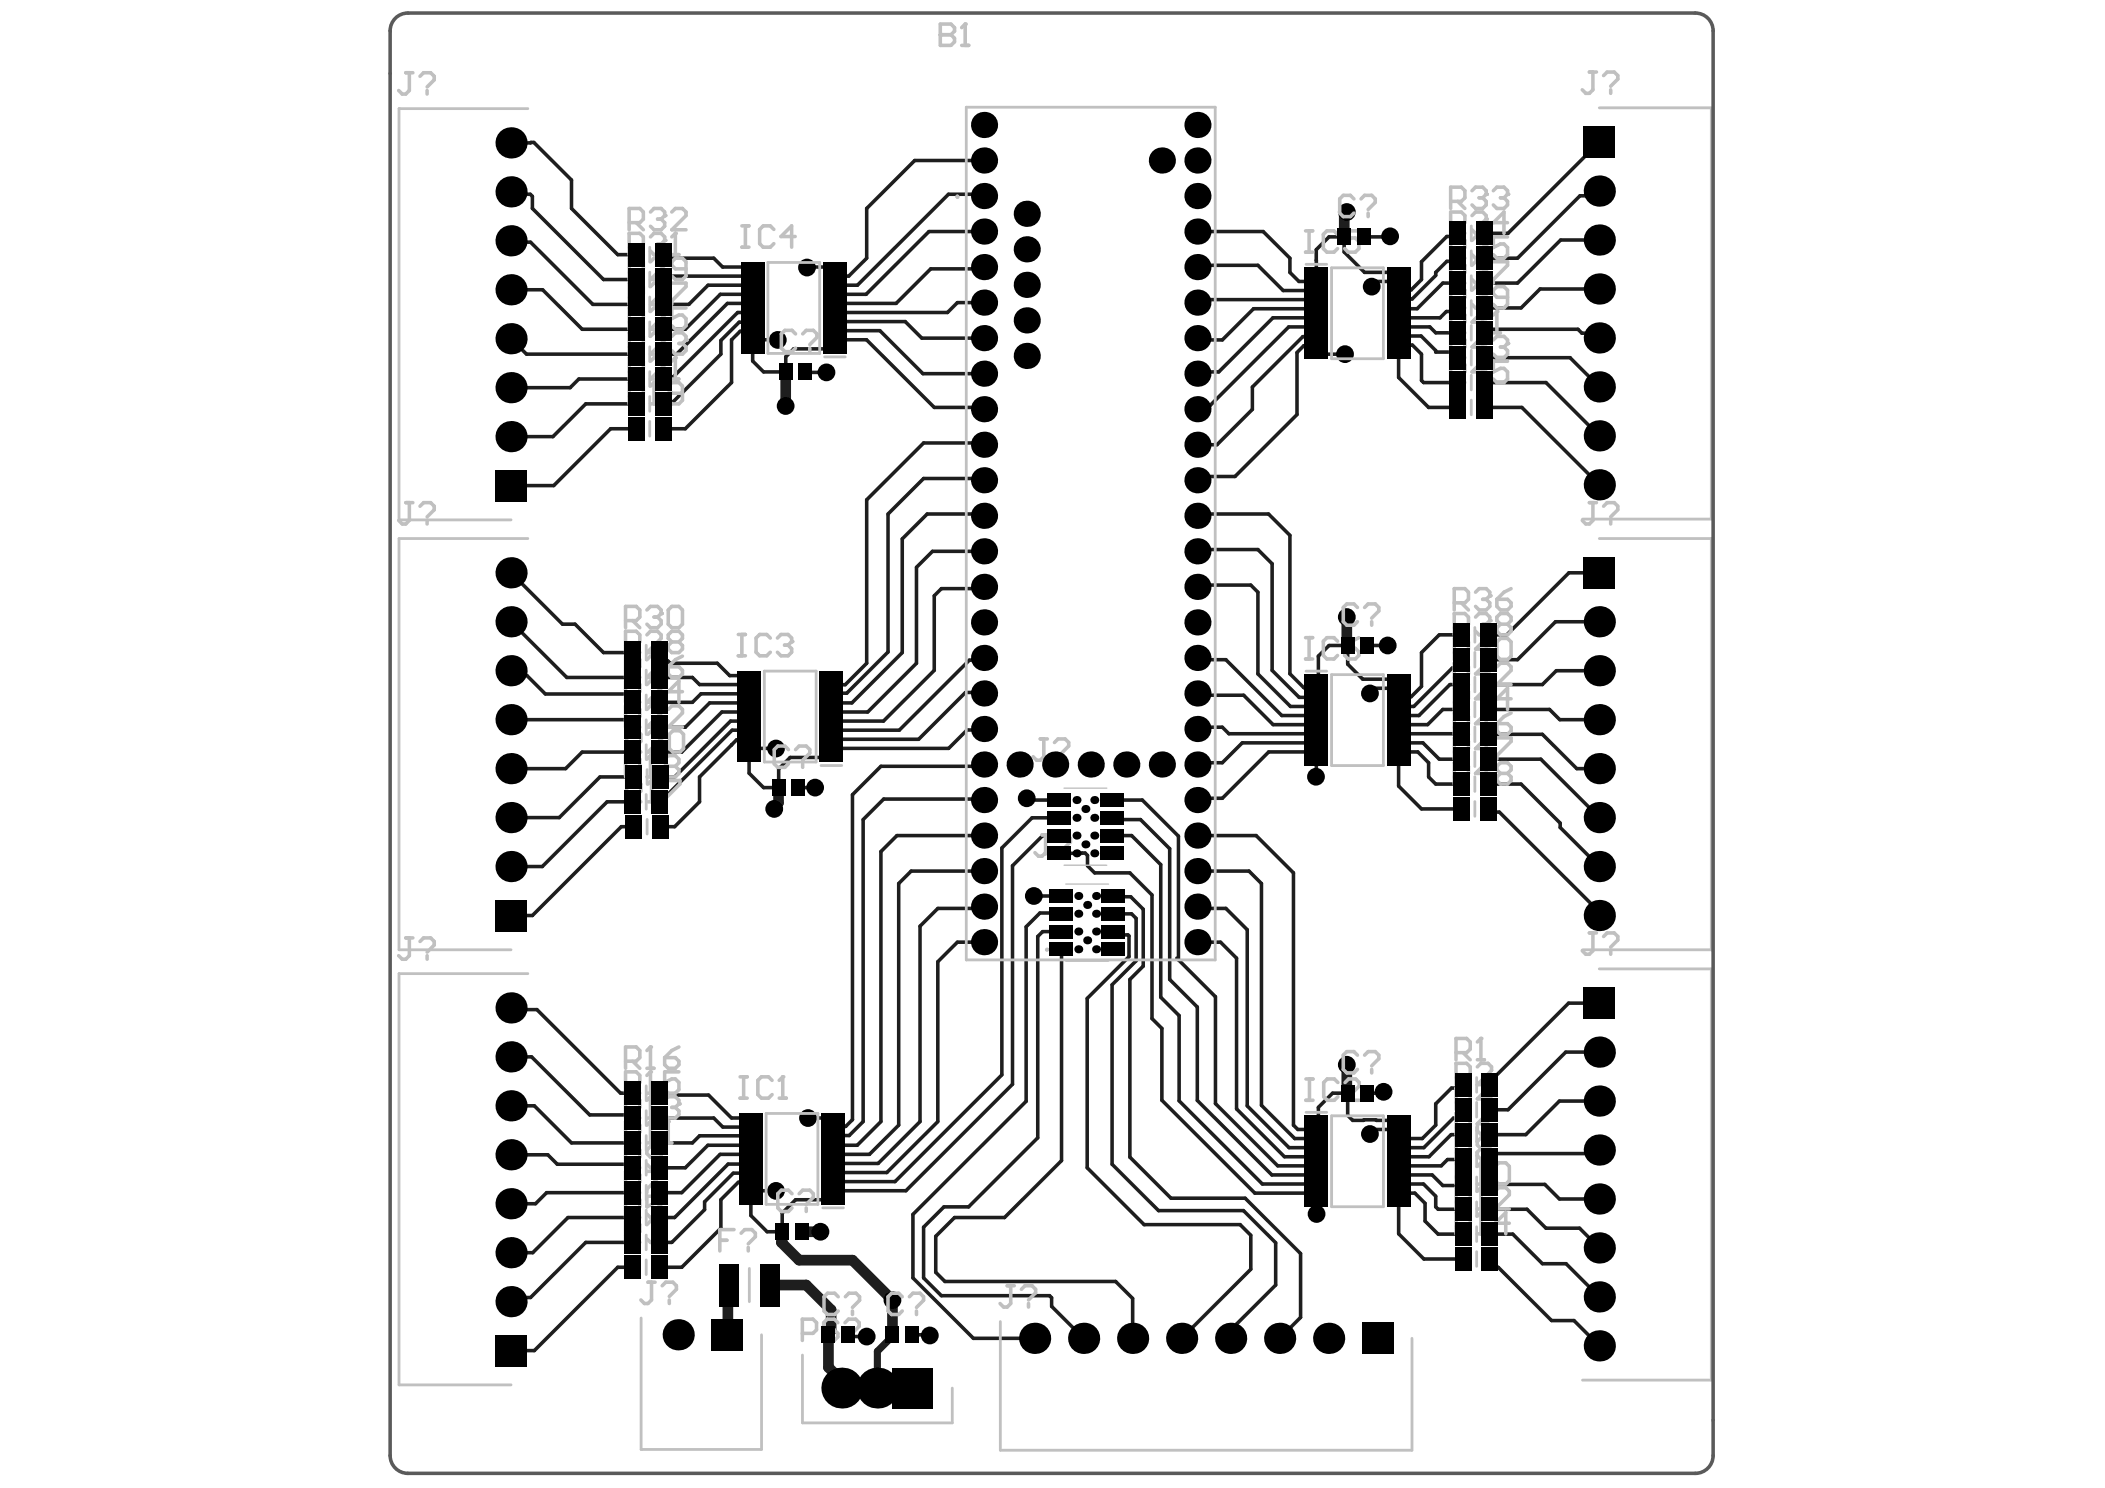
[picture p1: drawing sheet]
<svg xmlns="http://www.w3.org/2000/svg" width="297mm" height="210mm" viewBox="0 0 297 210" stroke-linecap="round" stroke-linejoin="round" font-family="sans-serif">
<g fill="none" stroke="#1e1e1e" stroke-width=".5">
<path d="M72.1 34l.2 .2h2.6l8.8 8.7h6.1M72.1 27.1l.4 .3h2.3l.3 .3v1.7l10.1 10h4.6M72.1 20.2l3.2-.1 5.3 5.3v4l6.6 6.5h2.6M93.6 35.9l.5 .5h6.6l1.3 1.3h4.2M106.2 39h-12.2l-.4 .4M114.3 37.7h.1M117.8 37.7h-3.9M138.9 27.7l-.3-.3h-4.8l-12.8 12.8h-3.2M138.9 37.7l-.3 .2h-7.3l-4.8 4.9h-8.7M138.9 32.7h-7.8l-8.9 8.8h-4.4M138.9 22.6h-9.8l-6.8 6.8v7l-2.5 2.6h-2M169 32.7h9.3l3.7 3.7v2l1.3 1.3h2.5"/>
<path d="M169 37.7l.2-.3h8.3l3.6 3.6h4.7M185.7 36.7h.1M185.8 38.4l-.1-3.2 1.8-1.8h2.2v2.1l2.9 2.9h4.8M196.2 33.3l-3.8 .1M197.4 39.7h-3.6v.7h-.2M205.7 32.9l-.4 .5h-1.1l-3.6 3.5v2.5l-1.5 1.5h-1.7v.1M205.7 36.4l-.4 .5h-1.1l-1.6 1.5v.5l-3.3 3.3h-1.9v.1M205.7 39.9h-2.1l-3.6 3.7h-2.6M225.7 33.9h-5.5l-6.1 6h-4.6M225.7 27l-.7 .6h-2l-8.9 8.8h-4.6M225.7 20l-12.9 12.9h-3.3M72.1 40.9h4.5l5.6 5.5h7.6"/>
<path d="M72.1 47.8l2.2 2.2h15.5M89.8 57h-7.1l-4.7 4.6h-5.9M89.8 53.5h-8.1l-1.2 1.2h-8.4M106.2 49.2v1.7l1.5 1.6h3.2v-2.2l1.1-1.1h5.8M106.2 45.4l-.1 .1h-1.8l-2.6 2.5v2l-6.7 6.7h-1.1l-.3 .3M106.2 46.6l-.1 .1h-1.7l-1.2 1.2v6.1l-6.5 6.5h-3.1M106.2 41.5h-4.6l-4.9 4.9h-3.1M106.2 42.8h-3.6l-7.1 7.2h-1.9M106.2 40.2h-6.3l-2.7 2.7h-3.6M106.2 44.1h-2.1l-9.1 9.1h-1.1l-.3 .3M106.2 47.9h3.6M109.8 47.9v.1"/>
<path d="M113.6 52.5h3M117.8 47.9h4.5l9.5 9.6h6.8l.3 .2M117.8 46.6h6.4l6 6.1h8.7M117.8 45.4h9.9l2.4 2.3h8.8M138.9 42.7h-3.8l-1.4 1.4h-15.9M185.8 44.8h-6.2l-7.6 7.7h-2.8l-.2 .2M185.8 43.6h-8.9l-4.4 4.4h-3.3l-.2-.3M185.8 46.1h-3.9l-11.1 11.1h-1.3l-.5 .5M185.8 50h4M185.8 47.4l-.1 .1h-1.9l-7.1 7.1v3.2l-5 4.9h-2.7M185.8 42.3h-16.4l-.4 .4M185.8 48.7l-.1 .1h-1.7l-1 .9v8.8l-8.7 8.7h-4.8l-.5 .5"/>
<path d="M189.8 50h.1M197.4 48.7h1.9l1.3 1.3v3.7l.3 .3h4.8M197.4 47.4h3.1l2.1 2.1v.2h2.4l.7 .8M197.4 46.1h4.4l.8 .8h3.1M197.4 50v3.2l4.2 4.3h4.1M205.7 43.4l-.5 .5h-1.1l-.9 .9h-5.8M209.5 54h8.7l7.5 7.5M209.5 57.5h5.3l10.9 10.9M209.5 50.5h12.1l4.1 4.1M209.5 46.9l.5-.5h12.7l.5 .6h1.8l.7 .7M225.7 40.8h-8.4l-2.7 2.6h-5.1M89.8 60.5h-3.6l-8.1 8h-6"/>
<path d="M138.9 72.8l-.3-.3h-7.8l-3.5 3.5v16.1l-7.1 7.1h-2.9M138.9 77.8h-7.3l-2.3 2.2v13.6l-6.9 6.8h-5.1M138.9 62.7l-.3-.2h-8.3l-8 8v23.1l-3 3h-2M138.9 67.7l-.3-.2h-8.3l-5 5v19.5l-5.8 5.8h-2.1l-.1 .1M169 72.8l.2-.3h9.8l3 3v19.5l2 2h1.7l.1 .1M169 77.8l.2-.3h8.3l2 2v15.1l3.8 3.8h2.5M72.1 87.7l7.9 7.9h9.3M72.1 94.6l.7 .7h1.5l2.7 2.6h11.6l.7 .7v.5M72.1 80.8l7.3 7.2h1.7l4.1 4.1h4.1M93.1 92.1v.4l.7 .7h.4l.4 .4h6.6l1.8 1.7h2.7M93.1 95.6h4.6l1 1h7M105.7 99.2h-5.6l-3.4 3.4h-3.6"/>
<path d="M105.7 97.9h-6.8l-1.2 1.2h-4.6M138.9 92.8l-.4 .3h-1.7l-9.9 9.9h-9.6M138.9 82.8l-.3 .2h-5.8l-1 1v10.6l-7.1 7.1h-7.4M138.9 97.8l-.2-.1h-2.5l-6.6 6.6h-12.3M169 82.8l.2-.3h7.3l1 1v11.6l4.6 4.6h3.7M169 92.8l.2 .3h3.8l7.9 7.8h4.9M169 97.8l.2 .3h6.3l4.2 4.1h6.1M185.8 95.8l.2-.2v-3l1.5-1.5h2.7v2.6l2.1 2.1h5.1M192.9 91.1h2.9M197.4 97.1h-3.4l-.7 .7M206.2 96.6h-1.6l-4.4 4.3h-2.8M206.2 89.6h-3.1l-2.5 2.5v4.7l-1.5 1.5h-1.7v.1"/>
<path d="M206.2 93.1v.4l-.7 .7h-.6l-5.4 5.5h-2.1M225.7 94.6h-6.1l-1.9 2h-7.7M225.7 80.8h-4.3l-8.8 8.8h-2.6M225.7 87.7h-6.2l-5.4 5.4h-4.1M72.1 101.5h16.5l.7 .8v.3M89.3 106.1h-7.1l-2.4 2.3h-7.7M89.3 113.1h-3.6l-9.2 9.1h-4.4M89.4 109.6h-4.7l-5.8 5.7h-6.8M89.4 116.6h-1.7l-12.6 12.5h-3M103.2 105.1h.1M105.7 106.9v2.2l2 2h2.2v-2.6l1.6-1.6h5.8M105.7 104.3l-.1 .1h-1.7l-5.2 5.2v3.5l-3.5 3.5h-2"/>
<path d="M105.7 100.4h-3.8l-5.7 5.7h-3.1M105.7 103h-2.4l-8.9 8.9h-.6l-.7 .8v.4M105.7 101.7h-2.6l-7.9 7.9h-2M105.7 105.6h3.8M112.6 111.1h2.4M138.9 117.9h-12.3l-2.3 2.2v38.1l-3.3 3.4h-3.4M138.9 107.8l-.3 .3h-14.3l-4 4v45.8l-1 1h-1.6l-.1 .1M138.9 112.9l-.2-.2h-14l-2.9 2.9v42.6l-2 2h-2.1l-.1 .1M138.9 102.8l-.2 .2h-2.2l-2.6 2.6h-16.6M144.9 112.6l.2 .3h4.8M149.9 117.9h-2.8l-4.2 4.2v30.8l-15.1 15.1h-10.2M149.9 115.4h-4.3l-4.2 4.2v32l-15.1 15.1h-8.7"/>
<path d="M156.9 115.4l.3 .2h3.7l4.2 4.1v18.5l3.9 3.9v13.1l10.5 10.5h6.3M156.9 117.9h2.8l4.1 4.1v18.7l2.6 2.6v12l11.7 11.7h7.7M156.9 112.9h4.3l5.1 5v17.5M169 102.8l.2-.2h3.3l.9 .9h12.4M169 117.9h8.3l5.2 5.2v35.6l.6 .6h2.7M185.8 107.4v2.1l-.1 .1M185.8 106.1h-6.8l-6.5 6.5h-3.3l-.2 .3M185.8 104.8h-10.5l-2.8 2.8h-3.3l-.2 .2M197.4 106.1h2.7l1.5 1.5v2l1 1h3.6M197.4 107.4v3.5l3.2 3.2h5.6M197.4 103.5h8.8v.1M197.4 104.8h3.4l2.3 2.3h3.1"/>
<path d="M206.2 100.1h-2.6l-2.1 2.1h-4.1M210 100.1h8.7l1.4 1.4h5.6M210 107.1h7.4l8.3 8.2M210 110.6h4.6l5.6 5.5v.6l5.5 5.5M210 114.1l.4 .5h1.2l14.1 14v.5M210 103.6h7.7l4.8 4.8h3.2M138.9 122.9h-10.3l-1.8 1.7v34.1l-4.1 4.1h-5.1M138.9 127.9l-.3 .2h-6.3l-2.5 2.6v27.5l-5.9 5.9h-6.3M138.9 132.9h-3.8l-2.8 2.8v22.5l-7.2 7.2h-7.5M145.9 126.4h4M149.9 131.4h-2.8l-.7 .7v28.4l-9.7 9.7h-3.5l-2.9 2.9v7.2l2.5 2.5h15.3l.3 .3v1.2l4.5 4.5M149.9 133.9l-.1 .1v29.7l-8 8h-7.1l-2.7 2.7v5.1l1.3 1.3h24.1l2.4 2.4v5.6"/>
<path d="M149.9 120.4l3.2-.1 .4 .4v1.4l1 1h4.9l3.2 3.1v17.5l1.4 1.4v10.1l13.1 13.1h8.7M149.9 128.9l-.1-.1h-3.1l-1.9 1.9v24.7l-16 15.9v9l8.6 8.5h8.6M156.9 126.4l.1 .1h2.6l1.7 1.8v8l-1.9 1.9v25l5.8 5.8h10.5l7.8 7.8v9l-2.9 3M156.9 128.9h2.8l.6 .6v6l-3.4 3.4v25.3l6.6 6.6h12l4.5 4.5v6l-5.5 5.5v.2l-.8 .8v1M157.1 131.4l.5 .5h1.6l.1 .1v2.9l-5.9 5.9v23.9l8 8.1h13.6l1.5 1.5v4.7l-9.8 9.8M166.1 135.2l5.4 5.4v15.1l8.8 8.8h5.5M169 122.9h7.2l1.8 1.7v31.3l4.7 4.7h3.1M169 127.9l.2 .2h3.8l3 3.1v24.8l5.9 5.9h3.9M169 132.9h3.2l2.3 2.3v21.2l6.7 6.8h4.6M72.1 142.2l.3 .2h3.4l11.8 11.8h1.7M72.1 156h3.3l5.2 5.2h8.7M72.1 149.1h2.9l8.2 8.2h5.7l.4 .4"/>
<path d="M93.1 157.7h7.6l1.3 1.3h4M93.1 154.2l.2 .3h6.7l3.2 3.2h2.8M117.6 157.7h-3.6M185.8 158l.2-.1v-1.7l2-2h2.2v3.1l.7 .7h1.5h.1h4.9M195.2 154h-.2l-.2 .2h-1.9M197.4 159.3h-3.4l-.7 .7M206.5 156.5v.5l-.7 .7h-.7l-4.2 4.2h-3.5M206.5 153l-.4 .5h-1.3l-2.2 2.2v3l-1.9 1.9h-3.3M225.7 155.3h-5.6l-4.8 4.8h-5.1M225.7 141.5h-4.3l-11.2 11.1v.4M225.7 148.4h-4.8l-8.1 8.1h-2.6M72.1 162.9h5.2l1.3 1.3h10.2l.5 .5"/>
<path d="M89.3 171.7h-9.2l-4.9 5h-3.1M89.3 168.2h-12.2l-1.5 1.6h-3.5M89.3 175.3h-6.6l-7.8 7.7h-2.2l-.6 .6M89.3 178.8h-2.1l-11.8 11.7h-3.3M106 169.3v2.2l2.2 2.3h2.2v-2.7l1.9-1.9 5.3 .1M106 165.4l-.1 .1h-2.4l-4.1 4v1.1l-4.6 4.7h-1.7M106 166.7l-.1 .1h-1.7l-2.5 2.4v4.1l-5.5 5.5h-3.1M106 164.1l-.1 .1h-3.1l-7.6 7.5h-2.1M106 162.8h-4.4l-5.4 5.4h-3.1M106 161.6h-6.1l-3.2 3.1h-3.6M106 160.3l-7.3-.1-1 1h-4.6M106 168h3.5"/>
<path d="M185.8 169.6v1.6M197.4 167h3.5l1.7 1.7v1.5l.3 .4h3.6M197.4 165.7h4.7l1.5 1.5h2.7l.2-.1M197.4 168.3h2.2l1.5 1.4v2.6l1.8 1.8h3.6M197.4 169.6v4.4l3.5 3.6h5.6M206.5 160.1h-1.7l-3.2 3.1h-4.2M206.5 163.6h-2.2l-.9 .9h-6M210.2 170.6h5.3l2.7 2.7h4.7l2.8 2.7M210.2 174.1h3.3l4.2 4.2h3.3l4.7 4.6M210.2 177.6v.4l.8 .8h.4l7.5 7.5h3.2l3.6 3.6M210.2 167.1h7.8l2.1 2h5.6M225.7 162.2l-.5 .5h-14.2l-.8 .9"/>
<path d="M119.7 188.3l.2 .2h2.4M128.7 188.3h2.4l.2-.3v.3l-.1 .1"/>
</g>
<path d="M190.1 29.9v.3l-.4 .3v2.9M110.9 52.5v4.8M110.9 57.3h.1M110.9 52.5h.1M190.1 87v3.6l.1 .1v.4M109.9 111.1v2.1l-.6 .6v.3M190.1 150.2v3.5l.1 .1v.4M110.4 173.8v1.4l-.1 .1 2.5 2.5h7.5l5.6 5.6v4.9M113.1 173.8h2.7M102.8 181.3l-.1 .1v6.8l-.1 .1M108.7 181.3h5.1l3.5 3.5v2.9l-.4 .4v4.8l1.9 1.9v1" fill="none" stroke="#1e1e1e" stroke-width="1.5"/>
<path d="M125.9 188.3v.2l-2.1 2.1v5.2" fill="none" stroke="#1e1e1e" stroke-width="1"/>
<g fill="#000">
<circle cx="138.9" cy="17.6" r="1.65"/>
<circle cx="169" cy="17.6" r="1.65"/>
<circle cx="72.1" cy="27.1" r="2"/>
<circle cx="72.1" cy="20.2" r="2"/>
<circle cx="72.1" cy="34" r="2"/>
<circle cx="113.9" cy="37.7" r="1.25"/>
<circle cx="138.9" cy="22.6" r="1.65"/>
<circle cx="138.9" cy="27.7" r="1.65"/>
<circle cx="138.9" cy="32.7" r="1.65"/>
<circle cx="138.9" cy="37.7" r="1.65"/>
<circle cx="144.9" cy="35.2" r="1.65"/>
<circle cx="144.9" cy="30.2" r="1.65"/>
<circle cx="164" cy="22.6" r="1.65"/>
<circle cx="169" cy="27.7" r="1.65"/>
<circle cx="169" cy="32.7" r="1.65"/>
<circle cx="169" cy="22.6" r="1.65"/>
<circle cx="169" cy="37.7" r="1.65"/>
<circle cx="190.1" cy="29.9" r="1.25"/>
<circle cx="196.2" cy="33.3" r="1.25"/>
<circle cx="225.7" cy="27" r="2"/>
<circle cx="225.7" cy="33.9" r="2"/>
<circle cx="72.1" cy="54.7" r="2"/>
<circle cx="72.1" cy="47.8" r="2"/>
<circle cx="72.1" cy="40.9" r="2"/>
<circle cx="109.8" cy="48" r="1.25"/>
<circle cx="110.9" cy="57.3" r="1.25"/>
<circle cx="116.6" cy="52.5" r="1.25"/>
<circle cx="138.9" cy="57.7" r="1.65"/>
<circle cx="138.9" cy="42.7" r="1.65"/>
<circle cx="138.9" cy="47.7" r="1.65"/>
<circle cx="138.9" cy="52.7" r="1.65"/>
<circle cx="144.9" cy="40.2" r="1.65"/>
<circle cx="144.9" cy="50.2" r="1.65"/>
<circle cx="144.9" cy="45.2" r="1.65"/>
<circle cx="169" cy="42.7" r="1.65"/>
<circle cx="169" cy="47.7" r="1.65"/>
<circle cx="169" cy="52.7" r="1.65"/>
<circle cx="169" cy="57.7" r="1.65"/>
<circle cx="189.8" cy="50" r="1.25"/>
<circle cx="193.6" cy="40.4" r="1.25"/>
<circle cx="225.7" cy="40.8" r="2"/>
<circle cx="225.7" cy="54.6" r="2"/>
<circle cx="225.7" cy="47.7" r="2"/>
<circle cx="72.1" cy="61.6" r="2"/>
<circle cx="138.9" cy="77.8" r="1.65"/>
<circle cx="138.9" cy="72.8" r="1.65"/>
<circle cx="138.9" cy="62.7" r="1.65"/>
<circle cx="138.9" cy="67.7" r="1.65"/>
<circle cx="169" cy="77.8" r="1.65"/>
<circle cx="169" cy="67.7" r="1.65"/>
<circle cx="169" cy="72.8" r="1.65"/>
<circle cx="169" cy="62.7" r="1.65"/>
<circle cx="225.7" cy="68.4" r="2"/>
<circle cx="225.7" cy="61.5" r="2"/>
<circle cx="72.1" cy="87.7" r="2"/>
<circle cx="72.1" cy="94.6" r="2"/>
<circle cx="72.1" cy="80.8" r="2"/>
<circle cx="138.9" cy="87.8" r="1.65"/>
<circle cx="138.9" cy="97.8" r="1.65"/>
<circle cx="138.9" cy="92.8" r="1.65"/>
<circle cx="138.9" cy="82.8" r="1.65"/>
<circle cx="169" cy="87.8" r="1.65"/>
<circle cx="169" cy="92.8" r="1.65"/>
<circle cx="169" cy="82.8" r="1.65"/>
<circle cx="169" cy="97.8" r="1.65"/>
<circle cx="190.1" cy="87" r="1.25"/>
<circle cx="193.3" cy="97.8" r="1.25"/>
<circle cx="195.8" cy="91.1" r="1.25"/>
<circle cx="225.7" cy="94.6" r="2"/>
<circle cx="225.7" cy="87.7" r="2"/>
<circle cx="72.1" cy="115.3" r="2"/>
<circle cx="72.1" cy="108.4" r="2"/>
<circle cx="72.1" cy="101.5" r="2"/>
<circle cx="109.3" cy="114.1" r="1.25"/>
<circle cx="109.5" cy="105.6" r="1.25"/>
<circle cx="115" cy="111.1" r="1.25"/>
<circle cx="138.9" cy="107.8" r="1.65"/>
<circle cx="138.9" cy="102.8" r="1.65"/>
<circle cx="138.9" cy="117.9" r="1.65"/>
<circle cx="138.9" cy="112.9" r="1.65"/>
<circle cx="143.9" cy="107.8" r="1.65"/>
<circle cx="144.9" cy="112.6" r="1.25"/>
<circle cx="148.9" cy="107.8" r="1.65"/>
<circle cx="151.9" cy="115.4" r=".37"/>
<circle cx="151.9" cy="112.9" r=".37"/>
<circle cx="151.9" cy="117.9" r=".37"/>
<circle cx="153.2" cy="114.1" r=".37"/>
<circle cx="153.2" cy="119.1" r=".37"/>
<circle cx="153.9" cy="107.8" r="1.65"/>
<circle cx="154.4" cy="117.9" r=".37"/>
<circle cx="154.4" cy="115.4" r=".37"/>
<circle cx="154.4" cy="112.9" r=".37"/>
<circle cx="158.9" cy="107.8" r="1.65"/>
<circle cx="164" cy="107.8" r="1.65"/>
<circle cx="169" cy="102.8" r="1.65"/>
<circle cx="169" cy="107.8" r="1.65"/>
<circle cx="169" cy="117.9" r="1.65"/>
<circle cx="169" cy="112.9" r="1.65"/>
<circle cx="185.7" cy="109.6" r="1.25"/>
<circle cx="225.7" cy="101.5" r="2"/>
<circle cx="225.7" cy="108.4" r="2"/>
<circle cx="225.7" cy="115.3" r="2"/>
<circle cx="72.1" cy="122.2" r="2"/>
<circle cx="138.9" cy="127.9" r="1.65"/>
<circle cx="138.9" cy="122.9" r="1.65"/>
<circle cx="138.9" cy="132.9" r="1.65"/>
<circle cx="145.9" cy="126.4" r="1.25"/>
<circle cx="151.9" cy="120.4" r=".37"/>
<circle cx="152.2" cy="133.9" r=".37"/>
<circle cx="152.2" cy="126.4" r=".37"/>
<circle cx="152.2" cy="128.9" r=".37"/>
<circle cx="152.2" cy="131.4" r=".37"/>
<circle cx="153.4" cy="132.6" r=".37"/>
<circle cx="153.4" cy="127.7" r=".37"/>
<circle cx="154.4" cy="120.4" r=".37"/>
<circle cx="154.7" cy="131.4" r=".37"/>
<circle cx="154.7" cy="133.9" r=".37"/>
<circle cx="154.7" cy="128.9" r=".37"/>
<circle cx="154.7" cy="126.4" r=".37"/>
<circle cx="169" cy="132.9" r="1.65"/>
<circle cx="169" cy="127.9" r="1.65"/>
<circle cx="169" cy="122.9" r="1.65"/>
<circle cx="225.7" cy="122.2" r="2"/>
<circle cx="225.7" cy="129.1" r="2"/>
<circle cx="72.1" cy="156" r="2"/>
<circle cx="72.1" cy="142.2" r="2"/>
<circle cx="72.1" cy="149.1" r="2"/>
<circle cx="114" cy="157.7" r="1.25"/>
<circle cx="190.1" cy="150.2" r="1.25"/>
<circle cx="193.3" cy="160" r="1.25"/>
<circle cx="195.2" cy="154" r="1.25"/>
<circle cx="225.7" cy="155.3" r="2"/>
<circle cx="225.7" cy="148.4" r="2"/>
<circle cx="72.1" cy="169.8" r="2"/>
<circle cx="72.1" cy="176.7" r="2"/>
<circle cx="72.1" cy="162.9" r="2"/>
<circle cx="109.5" cy="168" r="1.25"/>
<circle cx="115.8" cy="173.8" r="1.25"/>
<circle cx="185.8" cy="171.2" r="1.25"/>
<circle cx="225.7" cy="169.1" r="2"/>
<circle cx="225.7" cy="162.2" r="2"/>
<circle cx="225.7" cy="176" r="2"/>
<circle cx="72.1" cy="183.6" r="2"/>
<circle cx="95.7" cy="188.3" r="2"/>
<circle cx="118.8" cy="195.8" r="2.68"/>
<circle cx="122.3" cy="188.5" r="1.25"/>
<circle cx="123.8" cy="195.8" r="2.68"/>
<circle cx="125.9" cy="183.4" r="1.25"/>
<circle cx="131.2" cy="188.4" r="1.25"/>
<circle cx="146" cy="188.8" r="2"/>
<circle cx="152.9" cy="188.8" r="2"/>
<circle cx="159.8" cy="188.8" r="2"/>
<circle cx="166.7" cy="188.8" r="2"/>
<circle cx="173.7" cy="188.8" r="2"/>
<circle cx="180.6" cy="188.8" r="2"/>
<circle cx="187.5" cy="188.8" r="2"/>
<circle cx="225.7" cy="189.9" r="2"/>
<circle cx="225.7" cy="182.9" r="2"/>
</g>
<g fill="#000">
<path d="M223.7 18h4v4h-4z" fill-rule="evenodd"/>
<path d="M70.1 66.5h4v4h-4z" fill-rule="evenodd"/>
<path d="M223.7 78.8h4v4h-4z" fill-rule="evenodd"/>
<path d="M70.1 127.1h4v4h-4z" fill-rule="evenodd"/>
<path d="M223.7 139.5h4v4h-4z" fill-rule="evenodd"/>
<path d="M70.1 188.5h4v4h-4z" fill-rule="evenodd"/>
<path d="M100.6 186.3h4v4h-4z" fill-rule="evenodd"/>
<path d="M126.1 193.1h5.4v5.4h-5.4z" fill-rule="evenodd"/>
<path d="M192.4 186.8h4v4h-4z" fill-rule="evenodd"/>
</g>
<g fill="#1e1e1e">
<path d="M148 119.6h2.9v1.5h-2.9z" fill-rule="evenodd"/>
<path d="M155.4 119.6h2.9v1.5h-2.9z" fill-rule="evenodd"/>
<path d="M148 117.1h2.9v1.5h-2.9z" fill-rule="evenodd"/>
<path d="M155.4 117.1h2.9v1.5h-2.9z" fill-rule="evenodd"/>
<path d="M148 114.6h2.9v1.5h-2.9z" fill-rule="evenodd"/>
<path d="M155.4 114.6h2.9v1.5h-2.9z" fill-rule="evenodd"/>
<path d="M148 112.1h2.9v1.5h-2.9z" fill-rule="evenodd"/>
<path d="M204.8 38.5h1.9v2.9h-1.9z" fill-rule="evenodd"/>
<path d="M208.5 38.5h2v2.9h-2z" fill-rule="evenodd"/>
<path d="M104.8 48.8h2.9v.9h-2.9z" fill-rule="evenodd"/>
<path d="M104.8 47.5h2.9v.9h-2.9z" fill-rule="evenodd"/>
<path d="M104.8 46.2h2.9v.9h-2.9z" fill-rule="evenodd"/>
<path d="M104.8 44.9h2.9v.9h-2.9z" fill-rule="evenodd"/>
<path d="M104.8 43.6h2.9v.9h-2.9z" fill-rule="evenodd"/>
<path d="M104.8 42.4h2.9v.8h-2.9z" fill-rule="evenodd"/>
<path d="M104.8 41.1h2.9v.9h-2.9z" fill-rule="evenodd"/>
<path d="M104.8 39.8h2.9v.9h-2.9z" fill-rule="evenodd"/>
<path d="M104.8 38.5h2.9v.9h-2.9z" fill-rule="evenodd"/>
<path d="M104.8 37.2h2.9v.9h-2.9z" fill-rule="evenodd"/>
<path d="M116.4 37.2h2.9v.9h-2.9z" fill-rule="evenodd"/>
<path d="M116.4 38.5h2.9v.9h-2.9z" fill-rule="evenodd"/>
<path d="M116.4 39.8h2.9v.9h-2.9z" fill-rule="evenodd"/>
<path d="M116.4 41.1h2.9v.9h-2.9z" fill-rule="evenodd"/>
<path d="M116.4 42.4h2.9v.8h-2.9z" fill-rule="evenodd"/>
<path d="M116.4 43.6h2.9v.9h-2.9z" fill-rule="evenodd"/>
<path d="M116.4 44.9h2.9v.9h-2.9z" fill-rule="evenodd"/>
<path d="M116.4 46.2h2.9v.9h-2.9z" fill-rule="evenodd"/>
<path d="M116.4 47.5h2.9v.9h-2.9z" fill-rule="evenodd"/>
<path d="M116.4 48.8h2.9v.9h-2.9z" fill-rule="evenodd"/>
<path d="M208.5 42h2v2.9h-2z" fill-rule="evenodd"/>
<path d="M204.8 42h1.9v2.9h-1.9z" fill-rule="evenodd"/>
<path d="M208.5 45.5h2v2.9h-2z" fill-rule="evenodd"/>
<path d="M204.8 45.5h1.9v2.9h-1.9z" fill-rule="evenodd"/>
<path d="M208.5 52.5h2v2.9h-2z" fill-rule="evenodd"/>
<path d="M204.8 52.5h1.9v2.9h-1.9z" fill-rule="evenodd"/>
<path d="M208.5 49h2v2.9h-2z" fill-rule="evenodd"/>
<path d="M204.8 49h1.9v2.9h-1.9z" fill-rule="evenodd"/>
<path d="M208.5 35h2v2.9h-2z" fill-rule="evenodd"/>
<path d="M204.8 35h1.9v2.9h-1.9z" fill-rule="evenodd"/>
<path d="M195.9 38h2.9v.9h-2.9z" fill-rule="evenodd"/>
<path d="M195.9 39.3h2.9v.8h-2.9z" fill-rule="evenodd"/>
<path d="M195.9 40.5h2.9v.9h-2.9z" fill-rule="evenodd"/>
<path d="M195.9 41.8h2.9v.9h-2.9z" fill-rule="evenodd"/>
<path d="M195.9 43.1h2.9v.9h-2.9z" fill-rule="evenodd"/>
<path d="M195.9 44.4h2.9v.9h-2.9z" fill-rule="evenodd"/>
<path d="M195.9 45.7h2.9v.9h-2.9z" fill-rule="evenodd"/>
<path d="M195.9 47h2.9v.8h-2.9z" fill-rule="evenodd"/>
<path d="M195.9 48.2h2.9v.9h-2.9z" fill-rule="evenodd"/>
<path d="M195.9 49.5h2.9v.9h-2.9z" fill-rule="evenodd"/>
<path d="M184.3 49.5h2.9v.9h-2.9z" fill-rule="evenodd"/>
<path d="M184.3 48.2h2.9v.9h-2.9z" fill-rule="evenodd"/>
<path d="M184.3 47h2.9v.8h-2.9z" fill-rule="evenodd"/>
<path d="M184.3 45.7h2.9v.9h-2.9z" fill-rule="evenodd"/>
<path d="M184.3 44.4h2.9v.9h-2.9z" fill-rule="evenodd"/>
<path d="M184.3 43.1h2.9v.9h-2.9z" fill-rule="evenodd"/>
<path d="M184.3 41.8h2.9v.9h-2.9z" fill-rule="evenodd"/>
<path d="M184.3 40.5h2.9v.9h-2.9z" fill-rule="evenodd"/>
<path d="M184.3 39.3h2.9v.8h-2.9z" fill-rule="evenodd"/>
<path d="M184.3 38h2.9v.9h-2.9z" fill-rule="evenodd"/>
<path d="M188.9 32.4h1.5v2h-1.5z" fill-rule="evenodd"/>
<path d="M191.7 32.4h1.5v2h-1.5z" fill-rule="evenodd"/>
<path d="M208.5 31.5h2v2.8h-2z" fill-rule="evenodd"/>
<path d="M204.8 31.5h1.9v2.8h-1.9z" fill-rule="evenodd"/>
<path d="M209.3 176.2h1.9v2.8h-1.9z" fill-rule="evenodd"/>
<path d="M205.5 176.2h2v2.8h-2z" fill-rule="evenodd"/>
<path d="M209.3 172.7h1.9v2.8h-1.9z" fill-rule="evenodd"/>
<path d="M205.5 172.7h2v2.8h-2z" fill-rule="evenodd"/>
<path d="M209.3 155.1h1.9v2.9h-1.9z" fill-rule="evenodd"/>
<path d="M205.5 155.1h2v2.9h-2z" fill-rule="evenodd"/>
<path d="M209.3 151.6h1.9v2.9h-1.9z" fill-rule="evenodd"/>
<path d="M205.5 151.6h2v2.9h-2z" fill-rule="evenodd"/>
<path d="M209.3 162.1h1.9v2.9h-1.9z" fill-rule="evenodd"/>
<path d="M205.5 162.1h2v2.9h-2z" fill-rule="evenodd"/>
<path d="M209.3 158.6h1.9v2.9h-1.9z" fill-rule="evenodd"/>
<path d="M205.5 158.6h2v2.9h-2z" fill-rule="evenodd"/>
<path d="M209.3 169.2h1.9v2.8h-1.9z" fill-rule="evenodd"/>
<path d="M205.5 169.2h2v2.8h-2z" fill-rule="evenodd"/>
<path d="M209.3 165.6h1.9v2.9h-1.9z" fill-rule="evenodd"/>
<path d="M205.5 165.6h2v2.9h-2z" fill-rule="evenodd"/>
<path d="M209 105.7h2v2.8h-2z" fill-rule="evenodd"/>
<path d="M205.3 105.7h1.9v2.8h-1.9z" fill-rule="evenodd"/>
<path d="M209 95.1h2v2.9h-2z" fill-rule="evenodd"/>
<path d="M205.3 95.1h1.9v2.9h-1.9z" fill-rule="evenodd"/>
<path d="M209 102.2h2v2.8h-2z" fill-rule="evenodd"/>
<path d="M205.3 102.2h1.9v2.8h-1.9z" fill-rule="evenodd"/>
<path d="M209 98.6h2v2.9h-2z" fill-rule="evenodd"/>
<path d="M205.3 98.6h1.9v2.9h-1.9z" fill-rule="evenodd"/>
<path d="M209 109.2h2v2.8h-2z" fill-rule="evenodd"/>
<path d="M205.3 109.2h1.9v2.8h-1.9z" fill-rule="evenodd"/>
<path d="M209 112.7h2v2.8h-2z" fill-rule="evenodd"/>
<path d="M205.3 112.7h1.9v2.8h-1.9z" fill-rule="evenodd"/>
<path d="M209 88.1h2v2.9h-2z" fill-rule="evenodd"/>
<path d="M205.3 88.1h1.9v2.9h-1.9z" fill-rule="evenodd"/>
<path d="M209 91.6h2v2.9h-2z" fill-rule="evenodd"/>
<path d="M205.3 91.6h1.9v2.9h-1.9z" fill-rule="evenodd"/>
<path d="M195.9 157.6h2.9v.9h-2.9z" fill-rule="evenodd"/>
<path d="M195.9 158.9h2.9v.9h-2.9z" fill-rule="evenodd"/>
<path d="M195.9 160.2h2.9v.9h-2.9z" fill-rule="evenodd"/>
<path d="M195.9 161.4h2.9v.9h-2.9z" fill-rule="evenodd"/>
<path d="M195.9 162.7h2.9v.9h-2.9z" fill-rule="evenodd"/>
<path d="M195.9 164h2.9v.9h-2.9z" fill-rule="evenodd"/>
<path d="M195.9 165.3h2.9v.9h-2.9z" fill-rule="evenodd"/>
<path d="M195.9 166.6h2.9v.9h-2.9z" fill-rule="evenodd"/>
<path d="M195.9 167.9h2.9v.8h-2.9z" fill-rule="evenodd"/>
<path d="M195.9 169.1h2.9v.9h-2.9z" fill-rule="evenodd"/>
<path d="M184.3 169.1h2.9v.9h-2.9z" fill-rule="evenodd"/>
<path d="M184.3 167.9h2.9v.8h-2.9z" fill-rule="evenodd"/>
<path d="M184.3 166.6h2.9v.9h-2.9z" fill-rule="evenodd"/>
<path d="M184.3 165.3h2.9v.9h-2.9z" fill-rule="evenodd"/>
<path d="M184.3 164h2.9v.9h-2.9z" fill-rule="evenodd"/>
<path d="M184.3 162.7h2.9v.9h-2.9z" fill-rule="evenodd"/>
<path d="M184.3 161.4h2.9v.9h-2.9z" fill-rule="evenodd"/>
<path d="M184.3 160.2h2.9v.9h-2.9z" fill-rule="evenodd"/>
<path d="M184.3 158.9h2.9v.9h-2.9z" fill-rule="evenodd"/>
<path d="M184.3 157.6h2.9v.9h-2.9z" fill-rule="evenodd"/>
<path d="M195.9 95.4h2.9v.9h-2.9z" fill-rule="evenodd"/>
<path d="M195.9 96.6h2.9v.9h-2.9z" fill-rule="evenodd"/>
<path d="M195.9 97.9h2.9v.9h-2.9z" fill-rule="evenodd"/>
<path d="M195.9 99.2h2.9v.9h-2.9z" fill-rule="evenodd"/>
<path d="M195.9 100.5h2.9v.9h-2.9z" fill-rule="evenodd"/>
<path d="M195.9 101.8h2.9v.9h-2.9z" fill-rule="evenodd"/>
<path d="M195.9 103.1h2.9v.8h-2.9z" fill-rule="evenodd"/>
<path d="M195.9 104.3h2.9v.9h-2.9z" fill-rule="evenodd"/>
<path d="M195.9 105.6h2.9v.9h-2.9z" fill-rule="evenodd"/>
<path d="M195.9 106.9h2.9v.9h-2.9z" fill-rule="evenodd"/>
<path d="M184.3 106.9h2.9v.9h-2.9z" fill-rule="evenodd"/>
<path d="M184.3 105.6h2.9v.9h-2.9z" fill-rule="evenodd"/>
<path d="M184.3 104.3h2.9v.9h-2.9z" fill-rule="evenodd"/>
<path d="M184.3 103.1h2.9v.8h-2.9z" fill-rule="evenodd"/>
<path d="M184.3 101.8h2.9v.9h-2.9z" fill-rule="evenodd"/>
<path d="M184.3 100.5h2.9v.9h-2.9z" fill-rule="evenodd"/>
<path d="M184.3 99.2h2.9v.9h-2.9z" fill-rule="evenodd"/>
<path d="M184.3 97.9h2.9v.9h-2.9z" fill-rule="evenodd"/>
<path d="M184.3 96.6h2.9v.9h-2.9z" fill-rule="evenodd"/>
<path d="M184.3 95.4h2.9v.9h-2.9z" fill-rule="evenodd"/>
<path d="M189.4 153.2h1.5v2h-1.5z" fill-rule="evenodd"/>
<path d="M192.2 153.2h1.5v2h-1.5z" fill-rule="evenodd"/>
<path d="M189.4 90.1h1.5v1.9h-1.5z" fill-rule="evenodd"/>
<path d="M192.2 90.1h1.5v1.9h-1.5z" fill-rule="evenodd"/>
<path d="M208.5 56h2v2.9h-2z" fill-rule="evenodd"/>
<path d="M204.8 56h1.9v2.9h-1.9z" fill-rule="evenodd"/>
<path d="M110.1 51.5h1.6v1.9h-1.6z" fill-rule="evenodd"/>
<path d="M112.9 51.5h1.5v1.9h-1.5z" fill-rule="evenodd"/>
<path d="M109.1 110.1h1.5v2h-1.5z" fill-rule="evenodd"/>
<path d="M111.9 110.1h1.5v2h-1.5z" fill-rule="evenodd"/>
<path d="M109.6 172.8h1.5v1.9h-1.5z" fill-rule="evenodd"/>
<path d="M112.4 172.8h1.5v1.9h-1.5z" fill-rule="evenodd"/>
<path d="M92.6 38h2v2.9h-2z" fill-rule="evenodd"/>
<path d="M88.8 38h2v2.9h-2z" fill-rule="evenodd"/>
<path d="M92.1 177.3h2v2.9h-2z" fill-rule="evenodd"/>
<path d="M88.3 177.3h2v2.9h-2z" fill-rule="evenodd"/>
<path d="M92.1 173.8h2v2.9h-2z" fill-rule="evenodd"/>
<path d="M88.3 173.8h2v2.9h-2z" fill-rule="evenodd"/>
<path d="M92.1 170.3h2v2.9h-2z" fill-rule="evenodd"/>
<path d="M88.3 170.3h2v2.9h-2z" fill-rule="evenodd"/>
<path d="M92.1 166.8h2v2.9h-2z" fill-rule="evenodd"/>
<path d="M88.3 166.8h2v2.9h-2z" fill-rule="evenodd"/>
<path d="M92.1 163.3h2v2.9h-2z" fill-rule="evenodd"/>
<path d="M88.3 163.3h2v2.9h-2z" fill-rule="evenodd"/>
<path d="M92.1 159.8h2v2.9h-2z" fill-rule="evenodd"/>
<path d="M88.3 159.8h2v2.9h-2z" fill-rule="evenodd"/>
<path d="M92.1 156.3h2v2.8h-2z" fill-rule="evenodd"/>
<path d="M88.3 156.3h2v2.8h-2z" fill-rule="evenodd"/>
<path d="M92.1 152.8h2v2.8h-2z" fill-rule="evenodd"/>
<path d="M88.3 152.8h2v2.8h-2z" fill-rule="evenodd"/>
<path d="M115.9 106.4h2.9v.9h-2.9z" fill-rule="evenodd"/>
<path d="M115.9 105.1h2.9v.9h-2.9z" fill-rule="evenodd"/>
<path d="M115.9 103.8h2.9v.9h-2.9z" fill-rule="evenodd"/>
<path d="M115.9 102.6h2.9v.8h-2.9z" fill-rule="evenodd"/>
<path d="M115.9 101.3h2.9v.9h-2.9z" fill-rule="evenodd"/>
<path d="M115.9 100h2.9v.9h-2.9z" fill-rule="evenodd"/>
<path d="M115.9 98.7h2.9v.9h-2.9z" fill-rule="evenodd"/>
<path d="M115.9 97.4h2.9v.9h-2.9z" fill-rule="evenodd"/>
<path d="M115.9 96.1h2.9v.9h-2.9z" fill-rule="evenodd"/>
<path d="M115.9 94.9h2.9v.9h-2.9z" fill-rule="evenodd"/>
<path d="M104.2 94.9h3v.9h-3z" fill-rule="evenodd"/>
<path d="M104.2 96.1h3v.9h-3z" fill-rule="evenodd"/>
<path d="M104.2 97.4h3v.9h-3z" fill-rule="evenodd"/>
<path d="M104.2 98.7h3v.9h-3z" fill-rule="evenodd"/>
<path d="M104.2 100h3v.9h-3z" fill-rule="evenodd"/>
<path d="M104.2 101.3h3v.9h-3z" fill-rule="evenodd"/>
<path d="M104.2 102.6h3v.8h-3z" fill-rule="evenodd"/>
<path d="M104.2 103.8h3v.9h-3z" fill-rule="evenodd"/>
<path d="M104.2 105.1h3v.9h-3z" fill-rule="evenodd"/>
<path d="M104.2 106.4h3v.9h-3z" fill-rule="evenodd"/>
<path d="M92.2 115.2h2v2.8h-2z" fill-rule="evenodd"/>
<path d="M88.5 115.2h1.9v2.8h-1.9z" fill-rule="evenodd"/>
<path d="M92.6 59.1h2v2.8h-2z" fill-rule="evenodd"/>
<path d="M88.8 59.1h2v2.8h-2z" fill-rule="evenodd"/>
<path d="M92.1 111.7h2v2.8h-2z" fill-rule="evenodd"/>
<path d="M88.3 111.7h2v2.8h-2z" fill-rule="evenodd"/>
<path d="M92.6 55.5h2v2.9h-2z" fill-rule="evenodd"/>
<path d="M88.8 55.5h2v2.9h-2z" fill-rule="evenodd"/>
<path d="M92.2 108.2h2v2.8h-2z" fill-rule="evenodd"/>
<path d="M88.5 108.2h1.9v2.8h-1.9z" fill-rule="evenodd"/>
<path d="M92.6 52h2v2.9h-2z" fill-rule="evenodd"/>
<path d="M88.8 52h2v2.9h-2z" fill-rule="evenodd"/>
<path d="M92.1 104.7h2v2.8h-2z" fill-rule="evenodd"/>
<path d="M88.3 104.7h2v2.8h-2z" fill-rule="evenodd"/>
<path d="M92.6 48.5h2v2.9h-2z" fill-rule="evenodd"/>
<path d="M88.8 48.5h2v2.9h-2z" fill-rule="evenodd"/>
<path d="M92.1 101.2h2v2.8h-2z" fill-rule="evenodd"/>
<path d="M88.3 101.2h2v2.8h-2z" fill-rule="evenodd"/>
<path d="M92.6 45h2v2.9h-2z" fill-rule="evenodd"/>
<path d="M88.8 45h2v2.9h-2z" fill-rule="evenodd"/>
<path d="M92.1 97.6h2v2.9h-2z" fill-rule="evenodd"/>
<path d="M88.3 97.6h2v2.9h-2z" fill-rule="evenodd"/>
<path d="M92.6 41.5h2v2.9h-2z" fill-rule="evenodd"/>
<path d="M88.8 41.5h2v2.9h-2z" fill-rule="evenodd"/>
<path d="M92.1 94.1h2v2.9h-2z" fill-rule="evenodd"/>
<path d="M88.3 94.1h2v2.9h-2z" fill-rule="evenodd"/>
<path d="M92.1 90.6h2v2.9h-2z" fill-rule="evenodd"/>
<path d="M88.3 90.6h2v2.9h-2z" fill-rule="evenodd"/>
<path d="M92.6 34.5h2v2.9h-2z" fill-rule="evenodd"/>
<path d="M88.8 34.5h2v2.9h-2z" fill-rule="evenodd"/>
<path d="M116.1 168.8h2.9v.9h-2.9z" fill-rule="evenodd"/>
<path d="M116.1 167.5h2.9v.9h-2.9z" fill-rule="evenodd"/>
<path d="M116.1 166.2h2.9v.9h-2.9z" fill-rule="evenodd"/>
<path d="M116.1 165h2.9v.8h-2.9z" fill-rule="evenodd"/>
<path d="M116.1 163.7h2.9v.9h-2.9z" fill-rule="evenodd"/>
<path d="M116.1 162.4h2.9v.9h-2.9z" fill-rule="evenodd"/>
<path d="M116.1 161.1h2.9v.9h-2.9z" fill-rule="evenodd"/>
<path d="M116.1 159.8h2.9v.9h-2.9z" fill-rule="evenodd"/>
<path d="M116.1 158.5h2.9v.9h-2.9z" fill-rule="evenodd"/>
<path d="M116.1 157.3h2.9v.9h-2.9z" fill-rule="evenodd"/>
<path d="M104.5 157.3h2.9v.9h-2.9z" fill-rule="evenodd"/>
<path d="M104.5 158.5h2.9v.9h-2.9z" fill-rule="evenodd"/>
<path d="M104.5 159.8h2.9v.9h-2.9z" fill-rule="evenodd"/>
<path d="M104.5 161.1h2.9v.9h-2.9z" fill-rule="evenodd"/>
<path d="M104.5 162.4h2.9v.9h-2.9z" fill-rule="evenodd"/>
<path d="M104.5 163.7h2.9v.9h-2.9z" fill-rule="evenodd"/>
<path d="M104.5 165h2.9v.8h-2.9z" fill-rule="evenodd"/>
<path d="M104.5 166.2h2.9v.9h-2.9z" fill-rule="evenodd"/>
<path d="M104.5 167.5h2.9v.9h-2.9z" fill-rule="evenodd"/>
<path d="M104.5 168.8h2.9v.9h-2.9z" fill-rule="evenodd"/>
<path d="M155.4 112.1h2.9v1.5h-2.9z" fill-rule="evenodd"/>
<path d="M118.9 187.3h1.5v2h-1.5z" fill-rule="evenodd"/>
<path d="M116.1 187.3h1.6v2h-1.6z" fill-rule="evenodd"/>
<path d="M127.9 187.3h1.6v2h-1.6z" fill-rule="evenodd"/>
<path d="M125.2 187.3h1.5v2h-1.5z" fill-rule="evenodd"/>
<path d="M107.5 178.5h2.3v5.5h-2.3z" fill-rule="evenodd"/>
<path d="M101.6 178.5h2.4v5.5h-2.4z" fill-rule="evenodd"/>
<path d="M148.3 125.7h2.9v1.4h-2.9z" fill-rule="evenodd"/>
<path d="M155.7 125.7h2.9v1.4h-2.9z" fill-rule="evenodd"/>
<path d="M155.7 128.2h2.9v1.4h-2.9z" fill-rule="evenodd"/>
<path d="M148.3 128.2h2.9v1.4h-2.9z" fill-rule="evenodd"/>
<path d="M155.7 130.7h2.9v1.4h-2.9z" fill-rule="evenodd"/>
<path d="M148.3 130.7h2.9v1.4h-2.9z" fill-rule="evenodd"/>
<path d="M155.7 133.2h2.9v1.4h-2.9z" fill-rule="evenodd"/>
<path d="M148.3 133.2h2.9v1.4h-2.9z" fill-rule="evenodd"/>
</g>
<path d="M150.2 111.2h6M150.2 122.1h6M150.4 124.7h6M150.4 135.6h6" fill="none" stroke="#c0c0c0" stroke-width=".2"/>
<g fill="none" stroke="#c0c0c0" stroke-width=".4">
<path d="M74.5 15.3h-18.2v58h15.8M136.4 15.1h35.1v120.3h-35.1zM225.7 15.2h15.8v58h-18.2M91.7 34.9v2.1M91.7 38.4v2.1M108.4 37h7.3v12.9h-7.3zM184.3 37.3h2.9M187.9 37.8h7.3v12.8h-7.3zM207.6 31.9v2.1M207.6 35.4v2.1M207.6 38.9v2.1M91.7 41.9v2.1"/>
<path d="M91.7 45.4v2.1M91.7 48.9v2.1M91.7 52.4v2.1M91.7 55.9v2.1M91.7 59.4v2.1M116.4 50.3h2.9M207.6 42.4v2.1M207.6 45.9v2.1M207.6 49.4v2.1M207.6 52.9v2.1M207.6 56.4v2.1M74.5 76h-18.2v58h15.8"/>
<path d="M225.7 76h15.8v58h-18.2M91.2 91v2.1M91.2 94.5v2.1M91.2 98v2.1M107.9 94.7h7.3v12.8h-7.3zM184.3 94.7h2.9M187.9 95.2h7.3v12.8h-7.3zM208.1 88.5v2.1M208.1 92v2.1M208.1 95.5v2.1M208.1 99v2.1M91.2 101.5v2.1"/>
<path d="M91.2 105.1v2M91.2 112.1v2M91.3 108.6v2M91.3 115.6v2.1M115.9 108h2.9M208.1 102.5v2.1M208.1 106.1v2M208.1 109.6v2M208.1 113.1v2M74.5 137.3h-18.2v58.1h15.8M225.7 136.7h15.8v58h-18.2M91.2 153.2v2"/>
<path d="M91.2 156.7v2.1M108.1 157.1h7.3v12.8h-7.3zM184.3 156.9h2.9M187.9 157.4h7.3v12.8h-7.3zM208.4 152v2.1M208.4 155.5v2.1M208.4 159v2.1M91.2 160.2v2.1M91.2 163.7v2.1M91.2 167.2v2.1M91.2 170.7v2.1M91.2 174.2v2.1"/>
<path d="M91.2 177.7v2.1M105.7 178.9v4.7M116.1 170.4h2.9M208.4 162.5v2.1M208.4 166v2.1M208.4 169.5v2.1M208.4 173.1v2M208.4 176.6v2M90.5 185.9v18.6h17v-16.2M113.2 191.2v9.5h21.2v-4.9M141.2 186.4v18.2h58v-15.8"/>
</g>
<g fill="none" stroke="#c0c0c0" stroke-width=".5">
<path d="M57.3 10.3h1M57.8 10.3v2.5l-.5 .5h-.5l-.5-.5M59.3 10.8l.5-.5h1l.5 .5v.5l-1 1M60.3 12.8v.5M224.3 10.2h1M224.8 10.2v2.5l-.5 .5h-.5l-.5-.5M226.3 10.7l.5-.5h1l.5 .5v.5l-1 1M227.3 12.7v.5M191.1 28.1l-.5-.5h-1.1l-.5 .5v2l.5 .5h1.1l.5-.5M192.1 28.1l.5-.5h1l.5 .5v.5l-1 1M193.1 30.1v.5M112.3 47.1l-.5-.5h-1l-.5 .5v2l.5 .5h1l.5-.5"/>
<path d="M113.3 47.1l.5-.5h1l.5 .5v.5l-1 1M114.3 49.1v.5M204.7 49.5h1.5l.5-.5v-1l-.5-.5h-1.5v3M204.7 53h1.5l.5-.5v-1l-.5-.5h-1.5v3M205.7 53l1 1M205.7 49.5l1 1M209.7 49h-2l1.5-1.5v3M209.7 52.5h-2l1.5-1.5v3M210.7 48l.5-.5h1l.5 .5v.5M212.7 51h-2v1.5l1-.5h.5l.5 .5v1l-.5 .5h-1l-.5-.5M57.3 70.9h1M57.8 70.9v2.5l-.5 .5h-.5l-.5-.5"/>
<path d="M59.3 71.4l.5-.5h1l.5 .5v.5l-1 1M60.3 73.4v.5M224.3 70.9h1M224.8 70.9v2.5l-.5 .5h-.5l-.5-.5M226.3 71.4l.5-.5h1l.5 .5v.5l-1 1M227.3 73.4v.5M191.6 85.7l-.5-.5h-1l-.6 .5v2l.6 .5h1l.5-.5M192.6 85.7l.5-.5h1l.5 .5v.5l-1 1M193.6 87.7v.5M205.2 99.1h1.5l.5-.5v-1l-.5-.5h-1.5v3M206.2 99.1l1 1M210.2 98.6h-2l1.5-1.5v3"/>
<path d="M213.2 98.6h-2l1.5-1.5v3M111.3 105.7l-.5-.5h-1l-.5 .5v2l.5 .5h1l.5-.5M112.3 105.7l.5-.5h1l.5 .5v.5l-1 1M113.3 107.7v.5M205.2 102.6h1.5l.5-.5v-1l-.5-.5h-1.5v3M205.2 106.1h1.5l.5-.5v-1l-.5-.5h-1.5v3M205.2 109.6h1.5l.5-.5v-1l-.5-.5h-1.5v3M206.2 109.6l1 1M206.2 102.6l1 1M206.2 106.1l1 1M210.2 102.1h-2l1.5-1.5v3M210.2 105.6h-2l1.5-1.5v3"/>
<path d="M210.2 109.1h-2l1.5-1.5v3M211.2 102.1h1.5l.5 .5v.5l-.5 .5h-1l-.5-.5zM211.2 104.1h2v.5l-2 2v.5M211.7 109.1l-.5-.5v-.5l.5-.5h1l.5 .5v.5l-.5 .5M211.7 109.1h1M211.7 109.1l-.5 .5v.5l.5 .5h1l.5-.5v-.5l-.5-.5M213.2 100.6l-1 .5-1 1M57.3 132.3h1M57.8 132.3v2.5l-.5 .5h-.5l-.5-.5M59.3 132.8l.5-.5h1l.5 .5v.5l-1 1M60.3 134.8v.5M224.3 131.6h1"/>
<path d="M224.8 131.6v2.5l-.5 .5h-.5l-.5-.5M226.3 132.1l.5-.5h1l.5 .5v.5l-1 1M227.3 134.1v.5M191.6 148.8l-.5-.5h-1l-.6 .5v2l.6 .6h1l.5-.6M192.6 148.8l.5-.5h1l.5 .5v.5l-1 1M193.6 150.8v.6M111.8 168.4l-.5-.5h-1l-.5 .5v2l.5 .5h1l.5-.5M112.8 168.4l.5-.5h1l.5 .5v.5l-1 1M113.8 170.4v.5M91.4 180.9h1M91.9 180.9v2.5l-.5 .5h-.5l-.5-.5M93.4 181.4l.5-.5h1l.6 .5v.5l-1.1 1"/>
<path d="M94.4 183.4v.5M113.2 188.1h1.5l.5-.5v-1l-.5-.5h-1.5v3M118.2 186.6l-.5-.5h-1l-.5 .5v.5l.5 .5h1l.5 .5v.5l-.5 .5h-1l-.5-.5M119.2 186.6l.5-.5h1l.5 .5v.5l-1 1M120.2 188.6v.5M142.1 181.4h1M142.6 181.4v2.5l-.5 .5h-.5l-.5-.5M144.1 181.9l.5-.5h1l.5 .5v.5l-1 1M145.1 183.9v.5"/>
</g>
<circle cx="212.7" cy="48.5" r=".25" fill="#c0c0c0"/>
<path d="M204.7 45.9h1.5l.5-.5v-1l-.5-.5h-1.5v3M205.7 45.9l1 1M209.7 45.4h-2l1.5-1.5v3M210.7 46.9h1M211.2 43.9v3M211.7 49h.5M212.2 49l.5 .5v.5l-.5 .5h-1l-.5-.5M212.7 48.5l-.5 .5M205.2 95.6h1.5l.5-.5v-1l-.5-.5h-1.5v3M206.2 95.6l1 1M210.2 95.1h-2l1.5-1.5v3M211.2 94.1l.5-.5h1l.5 .5v.5l-2 2h2" fill="none" stroke="#c0c0c0" stroke-width=".5"/>
<circle cx="211.2" cy="43.9" r=".25" fill="#c0c0c0"/>
<path d="M204.7 42.4h1.5l.5-.5v-1l-.5-.5h-1.5v3M205.7 42.4l1 1M207.7 40.9l.5-.5h1l.5 .5v.5M211.2 43.9l-.5 .5M205.2 92.1h1.5l.5-.5v-1l-.5-.5h-1.5v3M206.2 92.1l1 1M210.2 91.6h-2l1.5-1.5v3M211.2 90.6l.5-.5h1l.5 .5v2l-.5 .5h-1l-.5-.5z" fill="none" stroke="#c0c0c0" stroke-width=".5"/>
<circle cx="209.7" cy="41.4" r=".25" fill="#c0c0c0"/>
<path d="M208.7 41.9h.5M209.2 41.9l.5 .5v.5l-.5 .5h-1l-.5-.5M209.7 41.4l-.5 .5M212.7 41.9h-1.5l-.5-.5v-.5l.5-.5h1l.5 .5v2l-.5 .5h-1l-.5-.5M205.2 88.5h1.5l.5-.5v-1l-.5-.5h-1.5v3.1M206.2 88.5l1 1.1M208.2 87l.5-.5h1l.5 .5v.5" fill="none" stroke="#c0c0c0" stroke-width=".5"/>
<circle cx="210.2" cy="87.5" r=".25" fill="#c0c0c0"/>
<path d="M204.7 38.9h1.5l.5-.5v-1l-.5-.5h-1.5v3M205.7 38.9l1 1M207.7 37.4l.5-.5h1l.5 .5v.5M209.2 88h.5M209.7 88l.5 .5v.6l-.5 .5h-1l-.5-.5M210.2 87.5l-.5 .5M211.7 88h1M211.7 88l-.5 .5v.6l.5 .5h1l.5-.5v-.6l-.5-.5M211.7 88l-.5-.5v-.5l.5-.5h1l.5 .5v.5l-.5 .5" fill="none" stroke="#c0c0c0" stroke-width=".5"/>
<circle cx="209.7" cy="37.9" r=".25" fill="#c0c0c0"/>
<path d="M208.7 38.4h.5M209.2 38.4l.5 .5v.5l-.5 .5h-1l-.5-.5M209.7 37.9l-.5 .5M210.7 36.9h2v.5l-2 2v.5M205.2 85h1.5l.5-.5v-1l-.5-.5h-1.5v3M206.2 85l1 1M208.2 83.5l.5-.5h1l.5 .5v.5" fill="none" stroke="#c0c0c0" stroke-width=".5"/>
<circle cx="210.2" cy="84" r=".25" fill="#c0c0c0"/>
<path d="M204.7 35.4h1.5l.5-.5v-1l-.5-.5h-1.5v3M205.7 35.4l1 1M207.7 33.9l.5-.5h1l.5 .5v.5M209.2 84.5h.5M209.7 84.5l.5 .5v.5l-.5 .5h-1l-.5-.5M210.2 84l-.5 .5M211.2 84.5h1.5l.5 .5v.5l-.5 .5h-1l-.5-.5zM213.2 83l-1 .5-1 1" fill="none" stroke="#c0c0c0" stroke-width=".5"/>
<circle cx="209.7" cy="34.4" r=".25" fill="#c0c0c0"/>
<path d="M204.7 31.9h1.5l.5-.5v-1l-.5-.5h-1.5v3M205.7 31.9l1 1M207.7 30.4l.5-.5h1l.5 .5v.5M208.7 34.9h.5M209.2 34.9l.5 .5v.5l-.5 .5h-1l-.5-.5M209.7 34.4l-.5 .5M212.7 33.4h-2v1.5l1-.5h.5l.5 .5v1l-.5 .5h-1l-.5-.5" fill="none" stroke="#c0c0c0" stroke-width=".5"/>
<circle cx="209.7" cy="30.9" r=".25" fill="#c0c0c0"/>
<path d="M204.7 28.4h1.5l.5-.5v-1l-.5-.5h-1.5v3M205.7 28.4l1 1M207.7 26.9l.5-.5h1l.5 .5v.5M208.7 31.4h.5M209.2 31.4l.5 .5v.5l-.5 .5h-1l-.5-.5M209.7 30.9l-.5 .5M212.7 31.4h-2l1.5-1.5v3" fill="none" stroke="#c0c0c0" stroke-width=".5"/>
<circle cx="209.7" cy="27.4" r=".25" fill="#c0c0c0"/>
<path d="M208.7 27.9h.5M209.2 27.9l.5 .5v.5l-.5 .5h-1l-.5-.5M209.7 27.4l-.5 .5M210.7 26.9l.5-.5h1l.5 .5v.5" fill="none" stroke="#c0c0c0" stroke-width=".5"/>
<circle cx="212.7" cy="27.4" r=".25" fill="#c0c0c0"/>
<path d="M88.8 31.4h1.5l.5-.5v-1l-.5-.5h-1.5v3M89.8 31.4l1 1M91.8 29.9l.5-.5h1l.5 .5v.5M211.7 27.9h.5M212.2 27.9l.5 .5v.5l-.5 .5h-1l-.5-.5M212.7 27.4l-.5 .5" fill="none" stroke="#c0c0c0" stroke-width=".5"/>
<circle cx="93.8" cy="30.4" r=".25" fill="#c0c0c0"/>
<path d="M88.8 34.9h1.5l.5-.5v-1l-.5-.5h-1.5v3M89.8 34.9l1 1M91.8 33.4l.5-.5h1l.5 .5v.5M92.8 30.9h.5M93.3 30.9l.5 .5v.5l-.5 .5h-1l-.5-.5M93.8 30.4l-.5 .5M94.8 29.9l.5-.5h1l.5 .5v.5l-2 2h2" fill="none" stroke="#c0c0c0" stroke-width=".5"/>
<circle cx="93.8" cy="33.9" r=".25" fill="#c0c0c0"/>
<path d="M92.8 34.4h.5M93.3 34.4l.5 .5v.5l-.5 .5h-1l-.5-.5M93.8 33.9l-.5 .5M94.8 35.9h1M95.3 32.9v3" fill="none" stroke="#c0c0c0" stroke-width=".5"/>
<circle cx="95.3" cy="32.9" r=".25" fill="#c0c0c0"/>
<path d="M95.3 32.9l-.5 .5M88.3 87.5h1.5l.5-.5v-1l-.5-.5h-1.5v3M89.3 87.5l1 1M91.3 86l.5-.5h1l.5 .5v.5" fill="none" stroke="#c0c0c0" stroke-width=".5"/>
<circle cx="93.3" cy="86.5" r=".25" fill="#c0c0c0"/>
<g fill="none" stroke="#c0c0c0" stroke-width=".5">
<path d="M88.8 38.4h1.5l.5-.5v-1l-.5-.5h-1.5v3M89.8 38.4l1 1M91.8 36.9l.5-.5h1l.5 .5v.5l-2 2h2M94.8 39.9h2v.5l-2 2v.5M96.8 37.9h-1.5l-.5-.5v-.5l.5-.5h1l.5 .5v2l-.5 .5h-1l-.5-.5M88.8 41.9h1.5l.5-.5v-1l-.5-.5h-1.5v3M88.8 45.4h1.5l.5-.5v-1l-.5-.5h-1.5v3M88.8 49h1.5l.5-.5v-1l-.5-.6h-1.5v3.1M89.8 41.9l1 1M89.8 45.4l1 1M89.8 49l1 1M91.8 40.4l.5-.5h1l.5 .5v.5l-2 2h2"/>
<path d="M91.8 43.9l.5-.5h1l.5 .5v.5l-2 2h2M91.8 47.5l.5-.6h1l.5 .6v.5l-2 2h2M94.8 47.5l.5-.6h1l.5 .6v.5M96.8 43.4h-2v1.5l1-.5h.5l.5 .5v1l-.5 .5h-1l-.5-.5M88.3 94.6h1.5l.5-.5v-1l-.5-.5h-1.5v3M88.3 91.1h1.5l.5-.5v-1l-.5-.5h-1.5v3M88.3 98.1h1.5l.5-.5v-1l-.5-.5h-1.5v3M89.3 91.1l1 1M89.3 94.6l1 1M89.3 98.1l1 1M91.3 89.6l.5-.5h1l.5 .5v.5l-2 2h2M91.3 93.1l.5-.5h1l.5 .5v.5l-2 2h2"/>
<path d="M91.3 96.6l.5-.5h1l.5 .5v.5l-2 2h2M92.3 87h.5M92.8 87l.5 .5v.5l-.5 .5h-1l-.5-.5M93.3 86.5l-.5 .5M94.3 86l.5-.5h1l.5 .5v2l-.5 .5h-1l-.5-.5zM94.3 94.1h1.5l.5 .5v.5l-.5 .5h-1l-.5-.5zM94.8 90.6l-.5-.5v-.5l.5-.5h1l.5 .5v.5l-.5 .5M94.8 90.6l-.5 .5v.5l.5 .5h1l.5-.5v-.5l-.5-.5M94.8 90.6h1M96.3 92.6l-1 .5-1 1M96.3 97.6h-2l1.5-1.5v3"/>
</g>
<circle cx="96.8" cy="48" r=".25" fill="#c0c0c0"/>
<path d="M88.8 52.5h1.5l.5-.5v-1l-.5-.5h-1.5v3M89.8 52.5l1 1M91.8 51l.5-.5h1l.5 .5v.5l-2 2h2M94.8 53.5h1M95.3 50.5v3M95.8 48.5h.5M96.3 48.5l.5 .5v.5l-.5 .5h-1l-.5-.5M96.8 48l-.5 .5M88.3 101.6h1.5l.5-.5v-1l-.5-.5h-1.5v3M89.3 101.6l1 1M91.3 100.1l.5-.5h1l.5 .5v.5l-2 2h2M94.3 100.1l.5-.5h1l.5 .5v.5l-2 2h2" fill="none" stroke="#c0c0c0" stroke-width=".5"/>
<circle cx="95.3" cy="50.5" r=".25" fill="#c0c0c0"/>
<path d="M88.8 56h1.5l.5-.5v-1l-.5-.5h-1.5v3M89.8 56l1 1M91.8 57h1M92.3 54v3M95.3 50.5l-.5 .5M88.4 105.1h1.5l.5-.5v-1l-.5-.5h-1.5v3M89.4 105.1l1 1M91.4 103.6l.5-.5h1l.5 .5v.5l-2 2h2M94.4 103.6l.5-.5h1.1l.5 .5v2l-.5 .5h-1.1l-.5-.5z" fill="none" stroke="#c0c0c0" stroke-width=".5"/>
<circle cx="92.3" cy="54" r=".25" fill="#c0c0c0"/>
<path d="M92.3 54l-.5 .5M96.3 55.5h-1.5l-.5-.5v-.5l.5-.5h1l.5 .5v2l-.5 .5h-1l-.5-.5M88.3 108.6h1.5l.5-.5v-1l-.5-.5h-1.5v3M89.3 108.6l1 1M91.3 109.6h1M91.8 106.6v3" fill="none" stroke="#c0c0c0" stroke-width=".5"/>
<circle cx="91.8" cy="106.6" r=".25" fill="#c0c0c0"/>
<path d="M88.4 112.1h1.5l.5-.5v-1l-.5-.5h-1.5v3M89.4 112.1l1 1M91.4 113.1h1M91.8 106.6l-.5 .5M91.9 110.1v3M94.3 108.1l-.5-.5v-.5l.5-.5h1l.5 .5v.5l-.5 .5M94.3 108.1l-.5 .5v.5l.5 .5h1l.5-.5v-.5l-.5-.5M94.3 108.1h1" fill="none" stroke="#c0c0c0" stroke-width=".5"/>
<circle cx="91.9" cy="110.1" r=".25" fill="#c0c0c0"/>
<path d="M91.9 110.1l-.5 .5M93.9 110.1h2.1v.5l-2.1 2v.5M88.3 149.7h1.5l.5-.5v-1l-.5-.5h-1.5v3M89.3 149.7l1 1M91.3 150.7h1M91.8 147.7v3" fill="none" stroke="#c0c0c0" stroke-width=".5"/>
<circle cx="91.8" cy="147.7" r=".25" fill="#c0c0c0"/>
<path d="M88.3 153.2h1.5l.5-.5v-1l-.5-.5h-1.5v3M89.3 153.2l1 1M91.3 154.2h1M91.8 147.7l-.5 .5M91.8 151.2v3M93.8 149.2h1.5l.5 .5v.5l-.5 .5h-1l-.5-.5zM95.8 147.7l-1 .5-1 1" fill="none" stroke="#c0c0c0" stroke-width=".5"/>
<circle cx="91.8" cy="151.2" r=".25" fill="#c0c0c0"/>
<path d="M91.8 151.2l-.5 .5M95.8 151.2h-2v1.5l1-.5h.5l.5 .5v1l-.5 .5h-1l-.5-.5M205.5 173.1h1.5l.5-.5v-1.1l-.5-.5h-1.5v3.1M206.5 173.1l1 1M208.5 174.1h1M209 171v3.1" fill="none" stroke="#c0c0c0" stroke-width=".5"/>
<circle cx="209" cy="171" r=".25" fill="#c0c0c0"/>
<path d="M88.3 156.7h1.5l.5-.5v-1l-.5-.5h-1.5v3M89.3 156.7l1 1M91.3 157.7h1M91.8 154.7v3M209 171l-.5 .5M213 172.6h-2l1.5-1.6v3.1" fill="none" stroke="#c0c0c0" stroke-width=".5"/>
<circle cx="91.8" cy="154.7" r=".25" fill="#c0c0c0"/>
<path d="M91.8 154.7l-.5 .5M93.8 155.2l.5-.5h1l.5 .5v.5" fill="none" stroke="#c0c0c0" stroke-width=".5"/>
<circle cx="95.8" cy="155.7" r=".25" fill="#c0c0c0"/>
<path d="M94.8 156.2h.5M95.3 156.2l.5 .5v.5l-.5 .5h-1l-.5-.5M95.8 155.7l-.5 .5M205.5 169.5h1.5l.5-.5v-1l-.5-.5h-1.5v3M206.5 169.5l1 1M208.5 170.5h1M209 167.5v3" fill="none" stroke="#c0c0c0" stroke-width=".5"/>
<circle cx="209" cy="167.5" r=".25" fill="#c0c0c0"/>
<path d="M91.8 158.2v3M88.3 160.2h1.5l.5-.5v-1l-.5-.5h-1.5v3M89.3 160.2l1 1M91.3 161.2h1M209 167.5l-.5 .5M211 168l.5-.5h1l.5 .5v.5l-2 2h2" fill="none" stroke="#c0c0c0" stroke-width=".5"/>
<circle cx="91.8" cy="158.2" r=".25" fill="#c0c0c0"/>
<path d="M91.8 158.2l-.5 .5M94.3 158.2v3M93.8 161.2h1" fill="none" stroke="#c0c0c0" stroke-width=".5"/>
<circle cx="94.3" cy="158.2" r=".25" fill="#c0c0c0"/>
<path d="M94.3 158.2l-.5 .5M205.5 166h1.5l.5-.5v-1l-.5-.5h-1.5v3M206.5 166l1 1M208.5 167h1M209 164v3" fill="none" stroke="#c0c0c0" stroke-width=".5"/>
<circle cx="209" cy="164" r=".25" fill="#c0c0c0"/>
<g fill="none" stroke="#c0c0c0" stroke-width=".5">
<path d="M205.5 155.5h1.5l.5-.5v-1l-.5-.5h-1.5v3M205.5 159h1.5l.5-.5v-1l-.5-.5h-1.5v3M206.5 159l1 1M206.5 155.5l1 1M208.5 158.5h1.5l.5 .5v.5l-.5 .5h-1l-.5-.5zM210.5 157l-1 .5-1 1M210.5 155h-2l1.5-1.5v3M88.3 163.7h1.5l.5-.5v-1l-.5-.5h-1.5v3M88.3 167.2h1.5l.5-.5v-1l-.5-.5h-1.5v3M88.3 170.7h1.5l.5-.5v-1l-.5-.5h-1.5v3M88.3 174.3h1.5l.5-.5v-1l-.5-.5h-1.5v3M89.3 163.7l1 1"/>
<path d="M89.3 167.2l1 1M89.3 170.7l1 1M89.3 174.3l1 1M91.3 165.2h2v.5l-2 2v.5M91.3 172.8l.5-.5h1l.5 .5v.5M93.3 163.2h-1.5l-.5-.5v-.5l.5-.5h1l.5 .5v2l-.5 .5h-1l-.5-.5M93.3 168.7h-2v1.5l1-.5h.5l.5 .5v1l-.5 .5h-1l-.5-.5M205.5 162.5h1.5l.5-.5v-1l-.5-.5h-1.5v3M206.5 162.5l1 1M209 164l-.5 .5M209 162l-.5-.5v-.5l.5-.5h1l.5 .5v.5l-.5 .5M209 162l-.5 .5v.5l.5 .5h1l.5-.5v-.5l-.5-.5"/>
<path d="M209 162h1M211 164.5l.5-.5h1l.5 .5v2l-.5 .5h-1l-.5-.5z"/>
</g>
<circle cx="93.3" cy="173.3" r=".25" fill="#c0c0c0"/>
<g fill="none" stroke="#c0c0c0" stroke-width=".5">
<path d="M104.7 31.9h1M104.7 34.9h1M105.2 31.9v3M109.2 32.4l-.5-.5h-1l-.5 .5v2l.5 .5h1l.5-.5M112.2 33.4h-2l1.5-1.5v3M184.2 32.6h1M184.2 35.6h1M184.7 32.6v3M188.7 33.1l-.5-.5h-1l-.5 .5v2l.5 .5h1l.5-.5M191.8 32.6h-2.1v1.5l1.1-.5h.5l.5 .5v1l-.5 .5h-1.1l-.5-.5M104.2 89.5h1M104.2 92.5h1"/>
<path d="M104.7 89.5v3M108.7 90l-.5-.5h-1l-.5 .5v2l.5 .5h1l.5-.5M109.7 90l.5-.5h1l.5 .5v.5M184.2 90h1M184.2 93h1M184.7 90v3M188.7 90.5l-.5-.5h-1l-.5 .5v2l.5 .5h1l.5-.5M189.7 91.5h1.6l.5 .5v.5l-.5 .5h-1.1l-.5-.5zM191.8 90l-1 .5-1.1 1M205.5 152h1.5l.5-.5v-1l-.5-.5h-1.5v3M206.5 152l1 1M208.5 150.5l.5-.5h1l.5 .5v.5l-2 2h2"/>
<path d="M92.3 173.8h.5M92.8 173.8l.5 .5v.5l-.5 .5h-1l-.5-.5M93.3 173.3l-.5 .5"/>
</g>
<circle cx="111.7" cy="90.5" r=".25" fill="#c0c0c0"/>
<path d="M110.7 91h.5M111.2 91l.5 .5v.5l-.5 .5h-1l-.5-.5M111.7 90.5l-.5 .5M205.5 148.5h1.5l.5-.5v-1l-.5-.5h-1.5v3M206.5 148.5l1 1M208.5 149.5h1M209 146.5v3" fill="none" stroke="#c0c0c0" stroke-width=".5"/>
<circle cx="209" cy="146.5" r=".25" fill="#c0c0c0"/>
<path d="M104.4 151.9h1M104.4 154.9h1M104.9 151.9v3M108.9 152.4l-.5-.5h-1l-.5 .5v2l.5 .5h1l.5-.5M110 154.9h1M110.5 151.9v3M209 146.5l-.5 .5" fill="none" stroke="#c0c0c0" stroke-width=".5"/>
<circle cx="110.5" cy="151.9" r=".25" fill="#c0c0c0"/>
<path d="M132.7 3.4v3h1.5l.5-.5v-.5l-.5-.5h-1.5M110.5 151.9l-.5 .5M184.3 152.2h1M184.3 155.2h1M184.8 152.2v3M188.8 152.7l-.5-.5h-1l-.5 .5v2l.5 .5h1l.5-.5M189.8 152.7l.5-.5h1l.5 .5v.5l-2 2h2" fill="none" stroke="#c0c0c0" stroke-width=".5"/>
<circle cx="132.7" cy="4.9" r=".25" fill="#c0c0c0"/>
<path d="M132.7 3.4h1.5l.5 .5v.5l-.5 .5h-1.5M135.7 6.4h1M136.2 3.4v3" fill="none" stroke="#c0c0c0" stroke-width=".5"/>
<circle cx="136.2" cy="3.4" r=".25" fill="#c0c0c0"/>
<g fill="none" stroke="#c0c0c0" stroke-width=".5">
<path d="M136.2 3.4l-.5 .5M146.8 104.2h1M147 117.8h1M147.3 104.2v2.5l-.5 .5h-.5l-.5-.5M147.5 117.8v2.5l-.5 .5h-.5l-.5-.5M148.8 104.7l.5-.5h1l.5 .5v.5l-1 1M149 118.3l.5-.5h1.1l.5 .5v.5l-1 1M149.8 106.7v.5M150.1 120.3v.5M101.6 175h1M103.6 173.5h-2v3M104.6 174l.5-.5h1l.5 .5v.5l-1 1"/>
<path d="M105.6 176v.5M118.3 182.9l-.5-.5h-1l-.5 .5v2l.5 .5h1l.5-.5M119.3 182.9l.5-.5h1l.5 .5v.5l-1 1M120.3 184.9v.5M127.3 182.9l-.5-.5h-1l-.5 .5v2l.5 .5h1l.5-.5M128.3 182.9l.5-.5h1l.5 .5v.5l-1 1M129.3 184.9v.5"/>
</g>
<g fill="none" stroke="#c0c0c0" stroke-width=".4">
<circle cx="135.1" cy="27.8" r=".1"/>
<circle cx="147.5" cy="120.4" r=".1"/>
<circle cx="147.7" cy="134" r=".1"/>
</g>
<g fill="#000">
<path d="M223.5 17.8h4.4v4.4h-4.4z" fill-rule="evenodd"/>
<path d="M88.6 37.8h2.4v3.3h-2.4z" fill-rule="evenodd"/>
<path d="M88.6 34.3h2.4v3.3h-2.4z" fill-rule="evenodd"/>
<path d="M92.4 37.8h2.4v3.3h-2.4z" fill-rule="evenodd"/>
<path d="M92.4 34.3h2.4v3.3h-2.4z" fill-rule="evenodd"/>
<path d="M104.5 38.3h3.4v1.3h-3.4z" fill-rule="evenodd"/>
<path d="M104.5 37h3.4v1.3h-3.4z" fill-rule="evenodd"/>
<path d="M116.2 37h3.3v1.3h-3.3z" fill-rule="evenodd"/>
<path d="M116.2 38.3h3.3v1.3h-3.3z" fill-rule="evenodd"/>
<path d="M184.1 39.1h3.3v1.2h-3.3z" fill-rule="evenodd"/>
<path d="M184.1 37.8h3.3v1.3h-3.3z" fill-rule="evenodd"/>
<path d="M188.7 32.2h1.9v2.4h-1.9z" fill-rule="evenodd"/>
<path d="M191.5 32.2h1.9v2.4h-1.9z" fill-rule="evenodd"/>
<path d="M195.7 37.8h3.3v1.3h-3.3z" fill-rule="evenodd"/>
<path d="M195.7 39.1h3.3v1.2h-3.3z" fill-rule="evenodd"/>
<path d="M204.5 34.8h2.4v3.3h-2.4z" fill-rule="evenodd"/>
<path d="M204.5 31.3h2.4v3.2h-2.4z" fill-rule="evenodd"/>
<path d="M208.3 34.8h2.4v3.3h-2.4z" fill-rule="evenodd"/>
<path d="M208.3 31.3h2.4v3.2h-2.4z" fill-rule="evenodd"/>
<path d="M88.6 58.9h2.4v3.2h-2.4z" fill-rule="evenodd"/>
<path d="M88.6 55.3h2.4v3.3h-2.4z" fill-rule="evenodd"/>
<path d="M88.6 51.8h2.4v3.3h-2.4z" fill-rule="evenodd"/>
<path d="M88.6 48.3h2.4v3.3h-2.4z" fill-rule="evenodd"/>
<path d="M88.6 44.8h2.4v3.3h-2.4z" fill-rule="evenodd"/>
<path d="M88.6 41.3h2.4v3.3h-2.4z" fill-rule="evenodd"/>
<path d="M92.4 58.9h2.4v3.2h-2.4z" fill-rule="evenodd"/>
<path d="M92.4 55.3h2.4v3.3h-2.4z" fill-rule="evenodd"/>
<path d="M92.4 51.8h2.4v3.3h-2.4z" fill-rule="evenodd"/>
<path d="M92.4 48.3h2.4v3.3h-2.4z" fill-rule="evenodd"/>
<path d="M92.4 44.8h2.4v3.3h-2.4z" fill-rule="evenodd"/>
<path d="M92.4 41.3h2.4v3.3h-2.4z" fill-rule="evenodd"/>
<path d="M104.5 48.6h3.4v1.3h-3.4z" fill-rule="evenodd"/>
<path d="M104.5 47.3h3.4v1.3h-3.4z" fill-rule="evenodd"/>
<path d="M104.5 46h3.4v1.3h-3.4z" fill-rule="evenodd"/>
<path d="M104.5 44.7h3.4v1.3h-3.4z" fill-rule="evenodd"/>
<path d="M104.5 43.4h3.4v1.3h-3.4z" fill-rule="evenodd"/>
<path d="M104.5 42.2h3.4v1.2h-3.4z" fill-rule="evenodd"/>
<path d="M104.5 40.9h3.4v1.3h-3.4z" fill-rule="evenodd"/>
<path d="M104.5 39.6h3.4v1.3h-3.4z" fill-rule="evenodd"/>
<path d="M109.9 51.3h2v2.3h-2z" fill-rule="evenodd"/>
<path d="M112.7 51.3h1.9v2.3h-1.9z" fill-rule="evenodd"/>
<path d="M116.2 39.6h3.3v1.3h-3.3z" fill-rule="evenodd"/>
<path d="M116.2 40.9h3.3v1.3h-3.3z" fill-rule="evenodd"/>
<path d="M116.2 42.2h3.3v1.2h-3.3z" fill-rule="evenodd"/>
<path d="M116.2 43.4h3.3v1.3h-3.3z" fill-rule="evenodd"/>
<path d="M116.2 44.7h3.3v1.3h-3.3z" fill-rule="evenodd"/>
<path d="M116.2 46h3.3v1.3h-3.3z" fill-rule="evenodd"/>
<path d="M116.2 47.3h3.3v1.3h-3.3z" fill-rule="evenodd"/>
<path d="M116.2 48.6h3.3v1.3h-3.3z" fill-rule="evenodd"/>
<path d="M184.1 49.3h3.3v1.3h-3.3z" fill-rule="evenodd"/>
<path d="M184.1 48h3.3v1.3h-3.3z" fill-rule="evenodd"/>
<path d="M184.1 46.8h3.3v1.2h-3.3z" fill-rule="evenodd"/>
<path d="M184.1 45.5h3.3v1.3h-3.3z" fill-rule="evenodd"/>
<path d="M184.1 44.2h3.3v1.3h-3.3z" fill-rule="evenodd"/>
<path d="M184.1 42.9h3.3v1.3h-3.3z" fill-rule="evenodd"/>
<path d="M184.1 41.6h3.3v1.3h-3.3z" fill-rule="evenodd"/>
<path d="M184.1 40.3h3.3v1.3h-3.3z" fill-rule="evenodd"/>
<path d="M195.7 40.3h3.3v1.3h-3.3z" fill-rule="evenodd"/>
<path d="M195.7 41.6h3.3v1.3h-3.3z" fill-rule="evenodd"/>
<path d="M195.7 42.9h3.3v1.3h-3.3z" fill-rule="evenodd"/>
<path d="M195.7 44.2h3.3v1.3h-3.3z" fill-rule="evenodd"/>
<path d="M195.7 45.5h3.3v1.3h-3.3z" fill-rule="evenodd"/>
<path d="M195.7 46.8h3.3v1.2h-3.3z" fill-rule="evenodd"/>
<path d="M195.7 48h3.3v1.3h-3.3z" fill-rule="evenodd"/>
<path d="M195.7 49.3h3.3v1.3h-3.3z" fill-rule="evenodd"/>
<path d="M204.5 38.3h2.4v3.3h-2.4z" fill-rule="evenodd"/>
<path d="M204.5 41.8h2.4v3.3h-2.4z" fill-rule="evenodd"/>
<path d="M204.5 45.3h2.4v3.3h-2.4z" fill-rule="evenodd"/>
<path d="M204.5 52.3h2.4v3.3h-2.4z" fill-rule="evenodd"/>
<path d="M204.5 48.8h2.4v3.3h-2.4z" fill-rule="evenodd"/>
<path d="M204.5 55.8h2.4v3.3h-2.4z" fill-rule="evenodd"/>
<path d="M208.3 38.3h2.4v3.3h-2.4z" fill-rule="evenodd"/>
<path d="M208.3 41.8h2.4v3.3h-2.4z" fill-rule="evenodd"/>
<path d="M208.3 45.3h2.4v3.3h-2.4z" fill-rule="evenodd"/>
<path d="M208.3 52.3h2.4v3.3h-2.4z" fill-rule="evenodd"/>
<path d="M208.3 48.8h2.4v3.3h-2.4z" fill-rule="evenodd"/>
<path d="M208.3 55.8h2.4v3.3h-2.4z" fill-rule="evenodd"/>
<path d="M69.9 66.3h4.4v4.4h-4.4z" fill-rule="evenodd"/>
<path d="M223.5 78.6h4.4v4.4h-4.4z" fill-rule="evenodd"/>
<path d="M88.1 97.4h2.4v3.3h-2.4z" fill-rule="evenodd"/>
<path d="M88.1 93.9h2.4v3.3h-2.4z" fill-rule="evenodd"/>
<path d="M88.1 90.4h2.4v3.3h-2.4z" fill-rule="evenodd"/>
<path d="M91.9 97.4h2.4v3.3h-2.4z" fill-rule="evenodd"/>
<path d="M91.9 93.9h2.4v3.3h-2.4z" fill-rule="evenodd"/>
<path d="M91.9 90.4h2.4v3.3h-2.4z" fill-rule="evenodd"/>
<path d="M104 94.7h3.4v1.3h-3.4z" fill-rule="evenodd"/>
<path d="M104 95.9h3.4v1.3h-3.4z" fill-rule="evenodd"/>
<path d="M104 97.2h3.4v1.3h-3.4z" fill-rule="evenodd"/>
<path d="M104 98.5h3.4v1.3h-3.4z" fill-rule="evenodd"/>
<path d="M115.7 98.5h3.3v1.3h-3.3z" fill-rule="evenodd"/>
<path d="M115.7 97.2h3.3v1.3h-3.3z" fill-rule="evenodd"/>
<path d="M115.7 95.9h3.3v1.3h-3.3z" fill-rule="evenodd"/>
<path d="M115.7 94.7h3.3v1.3h-3.3z" fill-rule="evenodd"/>
<path d="M184.1 99h3.3v1.3h-3.3z" fill-rule="evenodd"/>
<path d="M184.1 97.7h3.3v1.3h-3.3z" fill-rule="evenodd"/>
<path d="M184.1 96.4h3.3v1.3h-3.3z" fill-rule="evenodd"/>
<path d="M184.1 95.2h3.3v1.3h-3.3z" fill-rule="evenodd"/>
<path d="M189.2 89.9h1.9v2.3h-1.9z" fill-rule="evenodd"/>
<path d="M192 89.9h1.9v2.3h-1.9z" fill-rule="evenodd"/>
<path d="M195.7 95.2h3.3v1.3h-3.3z" fill-rule="evenodd"/>
<path d="M195.7 96.4h3.3v1.3h-3.3z" fill-rule="evenodd"/>
<path d="M195.7 97.7h3.3v1.3h-3.3z" fill-rule="evenodd"/>
<path d="M195.7 99h3.3v1.3h-3.3z" fill-rule="evenodd"/>
<path d="M205.1 94.9h2.3v3.3h-2.3z" fill-rule="evenodd"/>
<path d="M205.1 87.9h2.3v3.3h-2.3z" fill-rule="evenodd"/>
<path d="M205.1 91.4h2.3v3.3h-2.3z" fill-rule="evenodd"/>
<path d="M208.8 94.9h2.4v3.3h-2.4z" fill-rule="evenodd"/>
<path d="M208.8 87.9h2.4v3.3h-2.4z" fill-rule="evenodd"/>
<path d="M208.8 91.4h2.4v3.3h-2.4z" fill-rule="evenodd"/>
<path d="M88.1 111.5h2.4v3.2h-2.4z" fill-rule="evenodd"/>
<path d="M88.1 104.5h2.4v3.2h-2.4z" fill-rule="evenodd"/>
<path d="M88.1 101h2.4v3.2h-2.4z" fill-rule="evenodd"/>
<path d="M88.3 115h2.3v3.2h-2.3z" fill-rule="evenodd"/>
<path d="M88.3 108h2.3v3.2h-2.3z" fill-rule="evenodd"/>
<path d="M91.9 111.5h2.4v3.2h-2.4z" fill-rule="evenodd"/>
<path d="M91.9 104.5h2.4v3.2h-2.4z" fill-rule="evenodd"/>
<path d="M91.9 101h2.4v3.2h-2.4z" fill-rule="evenodd"/>
<path d="M92 115h2.4v3.2h-2.4z" fill-rule="evenodd"/>
<path d="M92 108h2.4v3.2h-2.4z" fill-rule="evenodd"/>
<path d="M104 99.8h3.4v1.3h-3.4z" fill-rule="evenodd"/>
<path d="M104 101.1h3.4v1.3h-3.4z" fill-rule="evenodd"/>
<path d="M104 102.4h3.4v1.2h-3.4z" fill-rule="evenodd"/>
<path d="M104 103.6h3.4v1.3h-3.4z" fill-rule="evenodd"/>
<path d="M104 104.9h3.4v1.3h-3.4z" fill-rule="evenodd"/>
<path d="M104 106.2h3.4v1.3h-3.4z" fill-rule="evenodd"/>
<path d="M108.9 109.9h1.9v2.4h-1.9z" fill-rule="evenodd"/>
<path d="M111.7 109.9h1.9v2.4h-1.9z" fill-rule="evenodd"/>
<path d="M115.7 106.2h3.3v1.3h-3.3z" fill-rule="evenodd"/>
<path d="M115.7 104.9h3.3v1.3h-3.3z" fill-rule="evenodd"/>
<path d="M115.7 103.6h3.3v1.3h-3.3z" fill-rule="evenodd"/>
<path d="M115.7 102.4h3.3v1.2h-3.3z" fill-rule="evenodd"/>
<path d="M115.7 101.1h3.3v1.3h-3.3z" fill-rule="evenodd"/>
<path d="M115.7 99.8h3.3v1.3h-3.3z" fill-rule="evenodd"/>
<path d="M147.8 119.4h3.3v1.9h-3.3z" fill-rule="evenodd"/>
<path d="M147.8 116.9h3.3v1.9h-3.3z" fill-rule="evenodd"/>
<path d="M147.8 114.4h3.3v1.9h-3.3z" fill-rule="evenodd"/>
<path d="M147.8 111.9h3.3v1.9h-3.3z" fill-rule="evenodd"/>
<path d="M155.2 119.4h3.3v1.9h-3.3z" fill-rule="evenodd"/>
<path d="M155.2 116.9h3.3v1.9h-3.3z" fill-rule="evenodd"/>
<path d="M155.2 114.4h3.3v1.9h-3.3z" fill-rule="evenodd"/>
<path d="M155.2 111.9h3.3v1.9h-3.3z" fill-rule="evenodd"/>
<path d="M184.1 106.7h3.3v1.3h-3.3z" fill-rule="evenodd"/>
<path d="M184.1 105.4h3.3v1.3h-3.3z" fill-rule="evenodd"/>
<path d="M184.1 104.1h3.3v1.3h-3.3z" fill-rule="evenodd"/>
<path d="M184.1 102.9h3.3v1.2h-3.3z" fill-rule="evenodd"/>
<path d="M184.1 101.6h3.3v1.3h-3.3z" fill-rule="evenodd"/>
<path d="M184.1 100.3h3.3v1.3h-3.3z" fill-rule="evenodd"/>
<path d="M195.7 100.3h3.3v1.3h-3.3z" fill-rule="evenodd"/>
<path d="M195.7 101.6h3.3v1.3h-3.3z" fill-rule="evenodd"/>
<path d="M195.7 102.9h3.3v1.2h-3.3z" fill-rule="evenodd"/>
<path d="M195.7 104.1h3.3v1.3h-3.3z" fill-rule="evenodd"/>
<path d="M195.7 105.4h3.3v1.3h-3.3z" fill-rule="evenodd"/>
<path d="M195.7 106.7h3.3v1.3h-3.3z" fill-rule="evenodd"/>
<path d="M205.1 105.5h2.3v3.2h-2.3z" fill-rule="evenodd"/>
<path d="M205.1 102h2.3v3.2h-2.3z" fill-rule="evenodd"/>
<path d="M205.1 98.4h2.3v3.3h-2.3z" fill-rule="evenodd"/>
<path d="M205.1 109h2.3v3.2h-2.3z" fill-rule="evenodd"/>
<path d="M205.1 112.5h2.3v3.2h-2.3z" fill-rule="evenodd"/>
<path d="M208.8 105.5h2.4v3.2h-2.4z" fill-rule="evenodd"/>
<path d="M208.8 102h2.4v3.2h-2.4z" fill-rule="evenodd"/>
<path d="M208.8 98.4h2.4v3.3h-2.4z" fill-rule="evenodd"/>
<path d="M208.8 109h2.4v3.2h-2.4z" fill-rule="evenodd"/>
<path d="M208.8 112.5h2.4v3.2h-2.4z" fill-rule="evenodd"/>
<path d="M69.9 126.9h4.4v4.4h-4.4z" fill-rule="evenodd"/>
<path d="M148.1 125.5h3.3v1.8h-3.3z" fill-rule="evenodd"/>
<path d="M148.1 128h3.3v1.8h-3.3z" fill-rule="evenodd"/>
<path d="M148.1 130.5h3.3v1.8h-3.3z" fill-rule="evenodd"/>
<path d="M148.1 133h3.3v1.8h-3.3z" fill-rule="evenodd"/>
<path d="M155.5 125.5h3.3v1.8h-3.3z" fill-rule="evenodd"/>
<path d="M155.5 128h3.3v1.8h-3.3z" fill-rule="evenodd"/>
<path d="M155.5 130.5h3.3v1.8h-3.3z" fill-rule="evenodd"/>
<path d="M155.5 133h3.3v1.8h-3.3z" fill-rule="evenodd"/>
<path d="M223.5 139.3h4.4v4.4h-4.4z" fill-rule="evenodd"/>
<path d="M88.1 159.6h2.4v3.3h-2.4z" fill-rule="evenodd"/>
<path d="M88.1 156.1h2.4v3.2h-2.4z" fill-rule="evenodd"/>
<path d="M88.1 152.6h2.4v3.2h-2.4z" fill-rule="evenodd"/>
<path d="M91.9 159.6h2.4v3.3h-2.4z" fill-rule="evenodd"/>
<path d="M91.9 156.1h2.4v3.2h-2.4z" fill-rule="evenodd"/>
<path d="M91.9 152.6h2.4v3.2h-2.4z" fill-rule="evenodd"/>
<path d="M104.3 157.1h3.3v1.3h-3.3z" fill-rule="evenodd"/>
<path d="M104.3 158.3h3.3v1.3h-3.3z" fill-rule="evenodd"/>
<path d="M115.9 158.3h3.3v1.3h-3.3z" fill-rule="evenodd"/>
<path d="M115.9 157.1h3.3v1.3h-3.3z" fill-rule="evenodd"/>
<path d="M184.1 160h3.3v1.3h-3.3z" fill-rule="evenodd"/>
<path d="M184.1 158.7h3.3v1.3h-3.3z" fill-rule="evenodd"/>
<path d="M184.1 157.4h3.3v1.3h-3.3z" fill-rule="evenodd"/>
<path d="M189.2 153h1.9v2.4h-1.9z" fill-rule="evenodd"/>
<path d="M192 153h1.9v2.4h-1.9z" fill-rule="evenodd"/>
<path d="M195.7 157.4h3.3v1.3h-3.3z" fill-rule="evenodd"/>
<path d="M195.7 158.7h3.3v1.3h-3.3z" fill-rule="evenodd"/>
<path d="M195.7 160h3.3v1.3h-3.3z" fill-rule="evenodd"/>
<path d="M205.3 154.9h2.4v3.3h-2.4z" fill-rule="evenodd"/>
<path d="M205.3 151.4h2.4v3.3h-2.4z" fill-rule="evenodd"/>
<path d="M209.1 154.9h2.3v3.3h-2.3z" fill-rule="evenodd"/>
<path d="M209.1 151.4h2.3v3.3h-2.3z" fill-rule="evenodd"/>
<path d="M88.1 177.1h2.4v3.3h-2.4z" fill-rule="evenodd"/>
<path d="M88.1 173.6h2.4v3.3h-2.4z" fill-rule="evenodd"/>
<path d="M88.1 170.1h2.4v3.3h-2.4z" fill-rule="evenodd"/>
<path d="M88.1 166.6h2.4v3.3h-2.4z" fill-rule="evenodd"/>
<path d="M88.1 163.1h2.4v3.3h-2.4z" fill-rule="evenodd"/>
<path d="M91.9 177.1h2.4v3.3h-2.4z" fill-rule="evenodd"/>
<path d="M91.9 173.6h2.4v3.3h-2.4z" fill-rule="evenodd"/>
<path d="M91.9 170.1h2.4v3.3h-2.4z" fill-rule="evenodd"/>
<path d="M91.9 166.6h2.4v3.3h-2.4z" fill-rule="evenodd"/>
<path d="M91.9 163.1h2.4v3.3h-2.4z" fill-rule="evenodd"/>
<path d="M104.3 159.6h3.3v1.3h-3.3z" fill-rule="evenodd"/>
<path d="M104.3 160.9h3.3v1.3h-3.3z" fill-rule="evenodd"/>
<path d="M104.3 162.2h3.3v1.3h-3.3z" fill-rule="evenodd"/>
<path d="M104.3 163.5h3.3v1.3h-3.3z" fill-rule="evenodd"/>
<path d="M104.3 164.8h3.3v1.2h-3.3z" fill-rule="evenodd"/>
<path d="M104.3 166h3.3v1.3h-3.3z" fill-rule="evenodd"/>
<path d="M104.3 167.3h3.3v1.3h-3.3z" fill-rule="evenodd"/>
<path d="M104.3 168.6h3.3v1.3h-3.3z" fill-rule="evenodd"/>
<path d="M109.4 172.6h1.9v2.3h-1.9z" fill-rule="evenodd"/>
<path d="M112.2 172.6h1.9v2.3h-1.9z" fill-rule="evenodd"/>
<path d="M115.9 168.6h3.3v1.3h-3.3z" fill-rule="evenodd"/>
<path d="M115.9 167.3h3.3v1.3h-3.3z" fill-rule="evenodd"/>
<path d="M115.9 166h3.3v1.3h-3.3z" fill-rule="evenodd"/>
<path d="M115.9 164.8h3.3v1.2h-3.3z" fill-rule="evenodd"/>
<path d="M115.9 163.5h3.3v1.3h-3.3z" fill-rule="evenodd"/>
<path d="M115.9 162.2h3.3v1.3h-3.3z" fill-rule="evenodd"/>
<path d="M115.9 160.9h3.3v1.3h-3.3z" fill-rule="evenodd"/>
<path d="M115.9 159.6h3.3v1.3h-3.3z" fill-rule="evenodd"/>
<path d="M184.1 168.9h3.3v1.3h-3.3z" fill-rule="evenodd"/>
<path d="M184.1 167.7h3.3v1.3h-3.3z" fill-rule="evenodd"/>
<path d="M184.1 166.4h3.3v1.3h-3.3z" fill-rule="evenodd"/>
<path d="M184.1 165.1h3.3v1.3h-3.3z" fill-rule="evenodd"/>
<path d="M184.1 163.8h3.3v1.3h-3.3z" fill-rule="evenodd"/>
<path d="M184.1 162.5h3.3v1.3h-3.3z" fill-rule="evenodd"/>
<path d="M184.1 161.2h3.3v1.3h-3.3z" fill-rule="evenodd"/>
<path d="M195.7 161.2h3.3v1.3h-3.3z" fill-rule="evenodd"/>
<path d="M195.7 162.5h3.3v1.3h-3.3z" fill-rule="evenodd"/>
<path d="M195.7 163.8h3.3v1.3h-3.3z" fill-rule="evenodd"/>
<path d="M195.7 165.1h3.3v1.3h-3.3z" fill-rule="evenodd"/>
<path d="M195.7 166.4h3.3v1.3h-3.3z" fill-rule="evenodd"/>
<path d="M195.7 167.7h3.3v1.3h-3.3z" fill-rule="evenodd"/>
<path d="M195.7 168.9h3.3v1.3h-3.3z" fill-rule="evenodd"/>
<path d="M205.3 176h2.4v3.2h-2.4z" fill-rule="evenodd"/>
<path d="M205.3 172.5h2.4v3.2h-2.4z" fill-rule="evenodd"/>
<path d="M205.3 161.9h2.4v3.3h-2.4z" fill-rule="evenodd"/>
<path d="M205.3 158.4h2.4v3.3h-2.4z" fill-rule="evenodd"/>
<path d="M205.3 169h2.4v3.2h-2.4z" fill-rule="evenodd"/>
<path d="M205.3 165.4h2.4v3.3h-2.4z" fill-rule="evenodd"/>
<path d="M209.1 176h2.3v3.2h-2.3z" fill-rule="evenodd"/>
<path d="M209.1 172.5h2.3v3.2h-2.3z" fill-rule="evenodd"/>
<path d="M209.1 161.9h2.3v3.3h-2.3z" fill-rule="evenodd"/>
<path d="M209.1 158.4h2.3v3.3h-2.3z" fill-rule="evenodd"/>
<path d="M209.1 169h2.3v3.2h-2.3z" fill-rule="evenodd"/>
<path d="M209.1 165.4h2.3v3.3h-2.3z" fill-rule="evenodd"/>
<path d="M69.9 188.3h4.4v4.4h-4.4z" fill-rule="evenodd"/>
<path d="M101.4 178.3h2.8v5.9h-2.8z" fill-rule="evenodd"/>
<path d="M100.4 186.1h4.4v4.4h-4.4z" fill-rule="evenodd"/>
<path d="M107.3 178.3h2.7v5.9h-2.7z" fill-rule="evenodd"/>
<path d="M115.9 187.1h2v2.4h-2z" fill-rule="evenodd"/>
<path d="M118.7 187.1h1.9v2.4h-1.9z" fill-rule="evenodd"/>
<path d="M125 187.1h1.9v2.4h-1.9z" fill-rule="evenodd"/>
<path d="M127.7 187.1h2v2.4h-2z" fill-rule="evenodd"/>
<path d="M125.9 192.9h5.8v5.8h-5.8z" fill-rule="evenodd"/>
<path d="M192.2 186.6h4.4v4.4h-4.4z" fill-rule="evenodd"/>
</g>
<g fill="#000">
<circle cx="138.9" cy="17.6" r="1.85"/>
<circle cx="169" cy="17.6" r="1.85"/>
<circle cx="72.1" cy="20.2" r="2.2"/>
<circle cx="72.1" cy="27.1" r="2.2"/>
<circle cx="72.1" cy="34" r="2.2"/>
<circle cx="138.9" cy="27.7" r="1.85"/>
<circle cx="138.9" cy="32.7" r="1.85"/>
<circle cx="138.9" cy="37.7" r="1.85"/>
<circle cx="138.9" cy="22.6" r="1.85"/>
<circle cx="144.9" cy="35.2" r="1.85"/>
<circle cx="144.9" cy="30.2" r="1.85"/>
<circle cx="164" cy="22.6" r="1.85"/>
<circle cx="169" cy="22.6" r="1.85"/>
<circle cx="169" cy="27.7" r="1.85"/>
<circle cx="169" cy="32.7" r="1.85"/>
<circle cx="169" cy="37.7" r="1.85"/>
<circle cx="225.7" cy="27" r="2.2"/>
<circle cx="225.7" cy="33.9" r="2.2"/>
<circle cx="72.1" cy="47.8" r="2.2"/>
<circle cx="72.1" cy="40.9" r="2.2"/>
<circle cx="72.1" cy="54.7" r="2.2"/>
<circle cx="138.9" cy="42.7" r="1.85"/>
<circle cx="138.9" cy="47.7" r="1.85"/>
<circle cx="138.9" cy="57.7" r="1.85"/>
<circle cx="138.9" cy="52.7" r="1.85"/>
<circle cx="144.9" cy="40.2" r="1.85"/>
<circle cx="144.9" cy="50.2" r="1.85"/>
<circle cx="144.9" cy="45.2" r="1.85"/>
<circle cx="169" cy="42.7" r="1.85"/>
<circle cx="169" cy="47.7" r="1.85"/>
<circle cx="169" cy="52.7" r="1.85"/>
<circle cx="169" cy="57.7" r="1.85"/>
<circle cx="225.7" cy="40.8" r="2.2"/>
<circle cx="225.7" cy="54.6" r="2.2"/>
<circle cx="225.7" cy="47.7" r="2.2"/>
<circle cx="72.1" cy="61.6" r="2.2"/>
<circle cx="138.9" cy="62.7" r="1.85"/>
<circle cx="138.9" cy="72.8" r="1.85"/>
<circle cx="138.9" cy="77.8" r="1.85"/>
<circle cx="138.9" cy="67.7" r="1.85"/>
<circle cx="169" cy="77.8" r="1.85"/>
<circle cx="169" cy="72.8" r="1.85"/>
<circle cx="169" cy="67.7" r="1.85"/>
<circle cx="169" cy="62.7" r="1.85"/>
<circle cx="225.7" cy="68.4" r="2.2"/>
<circle cx="225.7" cy="61.5" r="2.2"/>
<circle cx="72.1" cy="87.7" r="2.2"/>
<circle cx="72.1" cy="94.6" r="2.2"/>
<circle cx="72.1" cy="80.8" r="2.2"/>
<circle cx="138.9" cy="82.8" r="1.85"/>
<circle cx="138.9" cy="97.8" r="1.85"/>
<circle cx="138.9" cy="92.8" r="1.85"/>
<circle cx="138.9" cy="87.8" r="1.85"/>
<circle cx="169" cy="97.8" r="1.85"/>
<circle cx="169" cy="82.8" r="1.85"/>
<circle cx="169" cy="87.8" r="1.85"/>
<circle cx="169" cy="92.8" r="1.85"/>
<circle cx="225.7" cy="87.7" r="2.2"/>
<circle cx="225.7" cy="94.6" r="2.2"/>
<circle cx="72.1" cy="108.4" r="2.2"/>
<circle cx="72.1" cy="115.3" r="2.2"/>
<circle cx="72.1" cy="101.5" r="2.2"/>
<circle cx="138.9" cy="107.8" r="1.85"/>
<circle cx="138.9" cy="117.9" r="1.85"/>
<circle cx="138.9" cy="112.9" r="1.85"/>
<circle cx="138.9" cy="102.8" r="1.85"/>
<circle cx="143.9" cy="107.8" r="1.85"/>
<circle cx="148.9" cy="107.8" r="1.85"/>
<circle cx="151.9" cy="112.9" r=".57"/>
<circle cx="151.9" cy="117.9" r=".57"/>
<circle cx="151.9" cy="115.4" r=".57"/>
<circle cx="153.2" cy="119.1" r=".57"/>
<circle cx="153.2" cy="114.1" r=".57"/>
<circle cx="153.9" cy="107.8" r="1.85"/>
<circle cx="154.4" cy="112.9" r=".57"/>
<circle cx="154.4" cy="117.9" r=".57"/>
<circle cx="154.4" cy="115.4" r=".57"/>
<circle cx="158.9" cy="107.8" r="1.85"/>
<circle cx="164" cy="107.8" r="1.85"/>
<circle cx="169" cy="107.8" r="1.85"/>
<circle cx="169" cy="117.9" r="1.85"/>
<circle cx="169" cy="112.9" r="1.85"/>
<circle cx="169" cy="102.8" r="1.85"/>
<circle cx="225.7" cy="115.3" r="2.2"/>
<circle cx="225.7" cy="101.5" r="2.2"/>
<circle cx="225.7" cy="108.4" r="2.2"/>
<circle cx="72.1" cy="122.2" r="2.2"/>
<circle cx="138.9" cy="122.9" r="1.85"/>
<circle cx="138.9" cy="132.9" r="1.85"/>
<circle cx="138.9" cy="127.9" r="1.85"/>
<circle cx="151.9" cy="120.4" r=".57"/>
<circle cx="152.2" cy="128.9" r=".57"/>
<circle cx="152.2" cy="131.4" r=".57"/>
<circle cx="152.2" cy="126.4" r=".57"/>
<circle cx="152.2" cy="133.9" r=".57"/>
<circle cx="153.4" cy="132.6" r=".57"/>
<circle cx="153.4" cy="127.7" r=".57"/>
<circle cx="154.4" cy="120.4" r=".57"/>
<circle cx="154.7" cy="126.4" r=".57"/>
<circle cx="154.7" cy="128.9" r=".57"/>
<circle cx="154.7" cy="131.4" r=".57"/>
<circle cx="154.7" cy="133.9" r=".57"/>
<circle cx="169" cy="122.9" r="1.85"/>
<circle cx="169" cy="127.9" r="1.85"/>
<circle cx="169" cy="132.9" r="1.85"/>
<circle cx="225.7" cy="122.2" r="2.2"/>
<circle cx="225.7" cy="129.1" r="2.2"/>
<circle cx="72.1" cy="156" r="2.2"/>
<circle cx="72.1" cy="142.2" r="2.2"/>
<circle cx="72.1" cy="149.1" r="2.2"/>
<circle cx="225.7" cy="155.3" r="2.2"/>
<circle cx="225.7" cy="148.4" r="2.2"/>
<circle cx="72.1" cy="176.7" r="2.2"/>
<circle cx="72.1" cy="162.9" r="2.2"/>
<circle cx="72.1" cy="169.8" r="2.2"/>
<circle cx="225.7" cy="176" r="2.2"/>
<circle cx="225.7" cy="169.1" r="2.2"/>
<circle cx="225.7" cy="162.2" r="2.2"/>
<circle cx="72.1" cy="183.6" r="2.2"/>
<circle cx="95.7" cy="188.3" r="2.2"/>
<circle cx="118.8" cy="195.8" r="2.88"/>
<circle cx="123.8" cy="195.8" r="2.88"/>
<circle cx="146" cy="188.8" r="2.2"/>
<circle cx="152.9" cy="188.8" r="2.2"/>
<circle cx="159.8" cy="188.8" r="2.2"/>
<circle cx="166.7" cy="188.8" r="2.2"/>
<circle cx="173.7" cy="188.8" r="2.2"/>
<circle cx="180.6" cy="188.8" r="2.2"/>
<circle cx="187.5" cy="188.8" r="2.2"/>
<circle cx="225.7" cy="189.9" r="2.2"/>
<circle cx="225.7" cy="182.9" r="2.2"/>
</g>
<path d="M55.6 2.8a2.51 2.51 0 0 1 2-1h181.6a2.51 2.51 0 0 1 2.5 2.5v201a2.51 2.51 0 0 1-2.5 2.5h-181.6a2.51 2.51 0 0 1-2.5-2.5v-201v-.5z" fill="none" stroke="#5a5a5a" stroke-width=".5"/>
</svg>
